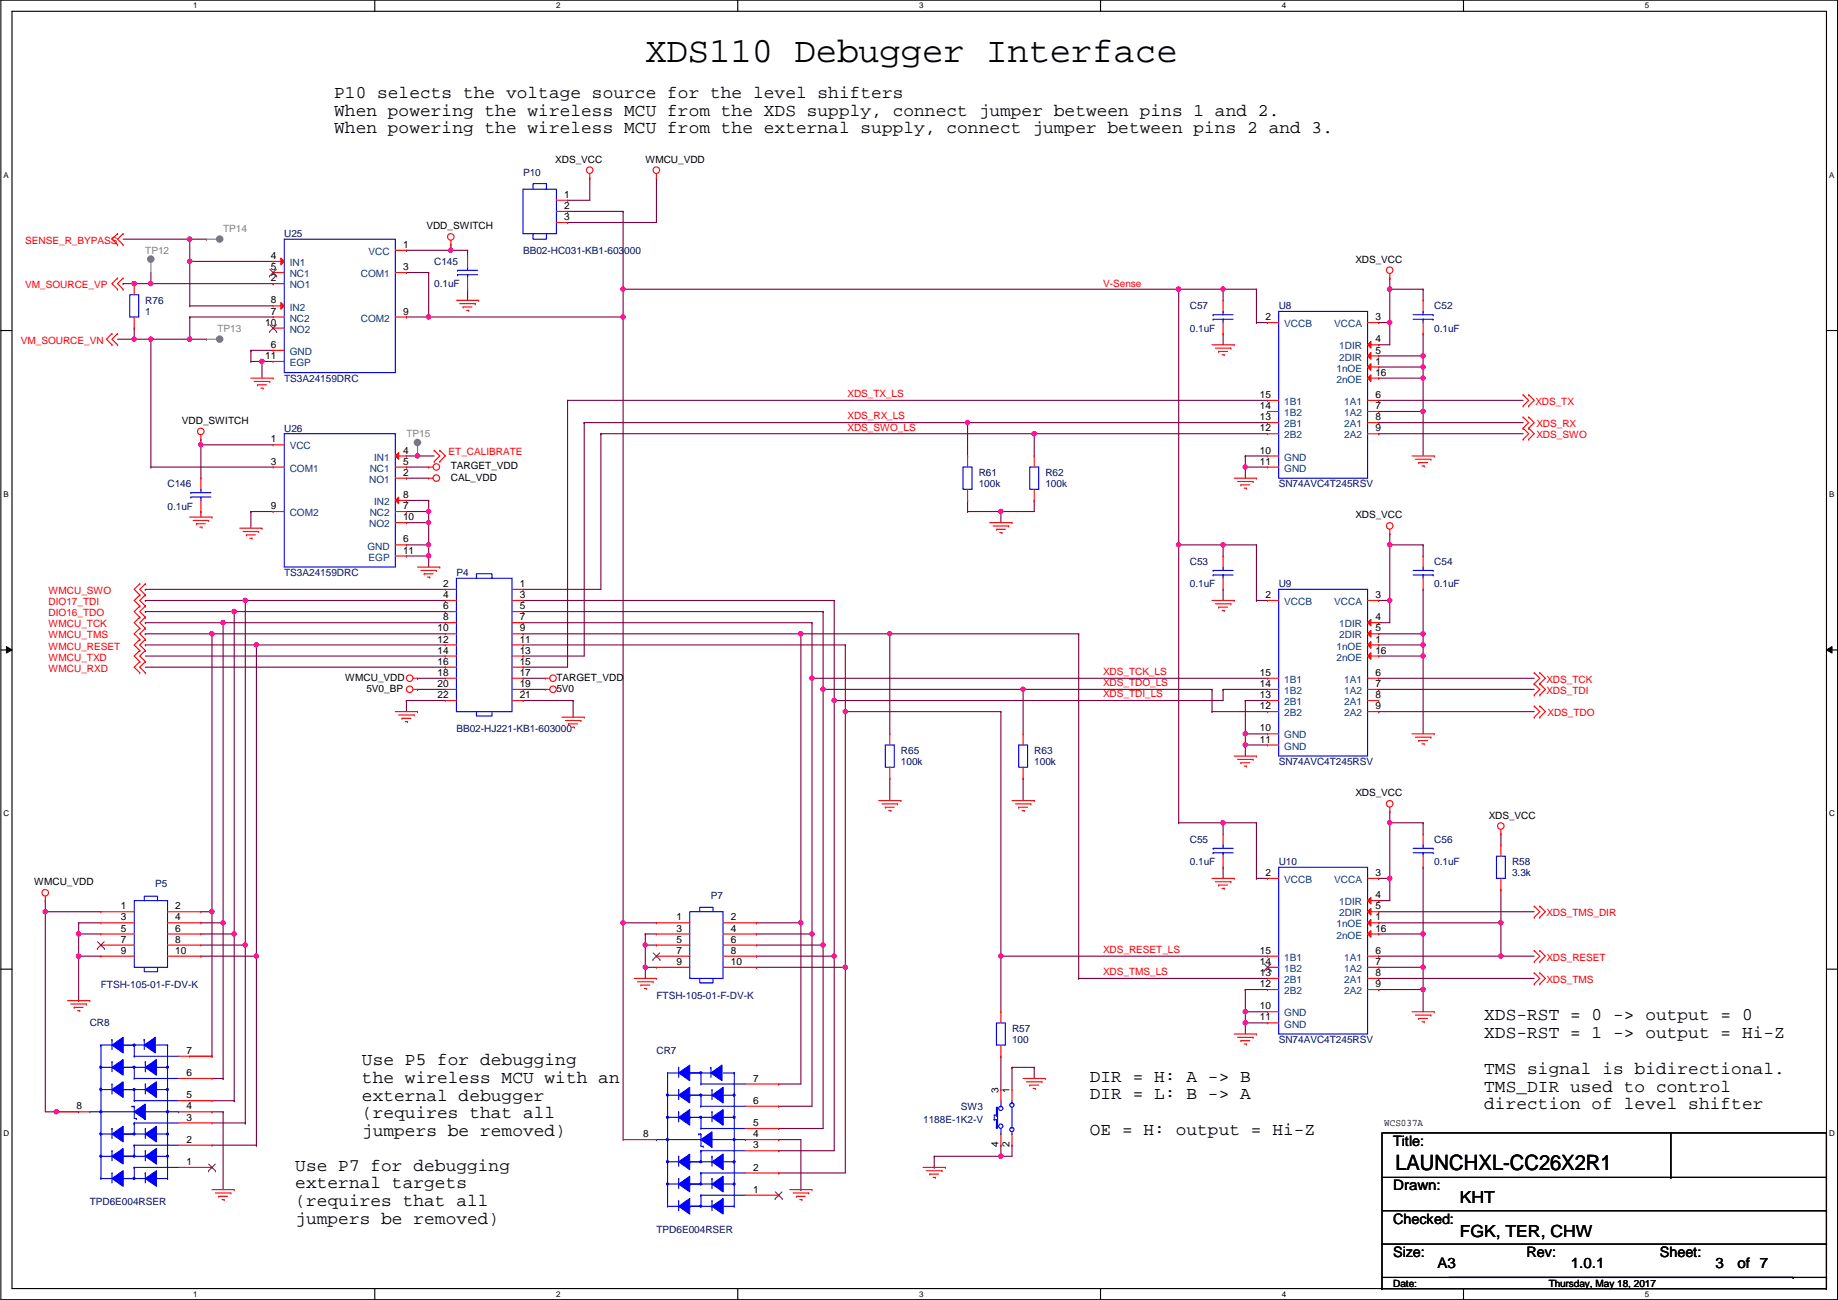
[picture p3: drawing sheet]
<svg xmlns="http://www.w3.org/2000/svg" width="420mm" height="297mm" viewBox="0 0 420 297" stroke-linecap="round" stroke-linejoin="round" font-family="sans-serif">
<defs><g id="words">
<text font-size="8.1" x="147.5" y="14.2">XDS110 Debugger Interface</text>
<text font-size="4.8" x="319" y="267.3">LAUNCHXL-CC26X2R1</text>
<g font-size="4.1">
<text x="76.4" y="22.4">P10 selects the voltage source for the level shifters</text>
<text x="76.4" y="26.4">When powering the wireless MCU from the XDS supply, connect jumper between pins 1 and 2.</text>
<text x="76.4" y="30.5">When powering the wireless MCU from the external supply, connect jumper between pins 2 and 3.</text>
<text x="339.3" y="233.2">XDS-RST = 0 -&gt; output = 0</text>
<text x="339.3" y="237.2">XDS-RST = 1 -&gt; output = Hi-Z</text>
<text x="82.8" y="243.3">Use P5 for debugging</text>
<text x="339.3" y="245.4">TMS signal is bidirectional.</text>
<text x="82.8" y="247.4">the wireless MCU with an</text>
<text x="82.8" y="251.5">external debugger</text>
<text x="249.1" y="247.1">DIR = H: A -&gt; B</text>
<text x="249.1" y="251.2">DIR = L: B -&gt; A</text>
<text x="339.3" y="249.4">TMS_DIR used to control</text>
<text x="82.8" y="255.5">(requires that all</text>
<text x="339.3" y="253.5">direction of level shifter</text>
<text x="82.8" y="259.6">jumpers be removed)</text>
<text x="249.1" y="259.3">OE = H: output = Hi-Z</text>
<text x="67.5" y="267.5">Use P7 for debugging</text>
<text x="67.5" y="271.5">external targets</text>
<text x="67.5" y="275.6">(requires that all</text>
<text x="67.5" y="279.7">jumpers be removed)</text>
</g>
<g font-size="3.8">
<text x="333.7" y="275">KHT</text>
<text x="333.7" y="282.6">FGK, TER, CHW</text>
</g>
<g font-size="3.3">
<text x="318.5" y="261.8">Title:</text>
<text x="318.5" y="272">Drawn:</text>
<text x="318.5" y="279.6">Checked:</text>
<text x="318.5" y="287.2">Size:</text>
<text x="348.9" y="287.2">Rev:</text>
<text x="379.4" y="287.2">Sheet:</text>
<text x="328.6" y="289.8">A3</text>
<text x="359.1" y="289.8">1.0.1</text>
<text x="392.1" y="289.8">3</text>
<text x="397.2" y="289.8">of 7</text>
</g>
<g font-size="2.3" fill="#000080">
<text x="119.6" y="40.2">P10</text>
<text x="65" y="54.2">U25</text>
<text x="119.6" y="58">BB02-HC031-KB1-603000</text>
<text x="99.3" y="60.5">C145</text>
<text x="99.3" y="65.6">0.1uF</text>
<text x="33.2" y="69.4">R76</text>
<text x="33.2" y="72">1</text>
<text x="272" y="70.7">C57</text>
<text x="292.3" y="70.7">U8</text>
<text x="327.9" y="70.7">C52</text>
<text x="272" y="75.8">0.1uF</text>
<text x="327.9" y="75.8">0.1uF</text>
<text x="65" y="87.2">TS3A24159DRC</text>
<text x="65" y="98.6">U26</text>
<text x="38.3" y="111.3">C146</text>
<text x="223.7" y="108.8">R61</text>
<text x="223.7" y="111.3">100k</text>
<text x="239" y="108.8">R62</text>
<text x="239" y="111.3">100k</text>
<text x="292.3" y="111.3">SN74AVC4T245RSV</text>
<text x="38.3" y="116.4">0.1uF</text>
<text x="65" y="131.7">TS3A24159DRC</text>
<text x="104.3" y="131.7">P4</text>
<text x="272" y="129.1">C53</text>
<text x="327.9" y="129.1">C54</text>
<text x="272" y="134.2">0.1uF</text>
<text x="292.3" y="134.2">U9</text>
<text x="327.9" y="134.2">0.1uF</text>
<text x="104.3" y="167.2">BB02-HJ221-KB1-603000</text>
<text x="205.9" y="172.3">R65</text>
<text x="236.4" y="172.3">R63</text>
<text x="205.9" y="174.8">100k</text>
<text x="236.4" y="174.8">100k</text>
<text x="292.3" y="174.8">SN74AVC4T245RSV</text>
<text x="272" y="192.6">C55</text>
<text x="272" y="197.7">0.1uF</text>
<text x="292.3" y="197.7">U10</text>
<text x="327.9" y="192.6">C56</text>
<text x="327.9" y="197.7">0.1uF</text>
<text x="345.6" y="197.7">R58</text>
<text x="35.5" y="202.8">P5</text>
<text x="345.6" y="200.2">3.3k</text>
<text x="162.5" y="205.3">P7</text>
<text x="23.1" y="225.6">FTSH-105-01-F-DV-K</text>
<text x="150.1" y="228.2">FTSH-105-01-F-DV-K</text>
<text x="20.5" y="234.5">CR8</text>
<text x="231.3" y="235.8">R57</text>
<text x="231.3" y="238.3">100</text>
<text x="292.3" y="238.3">SN74AVC4T245RSV</text>
<text x="150.1" y="240.9">CR7</text>
<text x="211" y="256.6">1188E-1K2-V</text>
<text x="219.7" y="253.6">SW3</text>
<text x="20.5" y="275.4">TPD6E004RSER</text>
<text x="150.1" y="281.8">TPD6E004RSER</text>
</g>
<g font-size="2.3">
<text x="126.9" y="37.2">XDS_VCC</text>
<text x="147.5" y="37.2">WMCU_VDD</text>
<text x="129" y="45.2">1</text>
<text x="129" y="47.8">2</text>
<text x="97.5" y="52.4">VDD_SWITCH</text>
<text x="129" y="50.3">3</text>
<text x="61.9" y="59.2">4</text>
<text x="92.1" y="56.6">1</text>
<text x="61.9" y="61.7">5</text>
<text x="61.9" y="64.3">2</text>
<text x="92.1" y="61.7">3</text>
<text x="309.8" y="60">XDS_VCC</text>
<text x="61.9" y="69.3">8</text>
<text x="61.9" y="71.9">7</text>
<text x="92.1" y="71.9">9</text>
<text x="60.7" y="74.4">10</text>
<text x="289.3" y="73.2">2</text>
<text x="314.4" y="73.2">3</text>
<text x="60.7" y="82">11</text>
<text x="61.9" y="79.5">6</text>
<text x="314.4" y="83.3">1</text>
<text x="314.4" y="78.2">4</text>
<text x="314.4" y="80.8">5</text>
<text x="314.4" y="85.9">16</text>
<text x="288" y="90.9">15</text>
<text x="288" y="93.5">14</text>
<text x="314.4" y="90.9">6</text>
<text x="314.4" y="93.5">7</text>
<text x="41.6" y="96.9">VDD_SWITCH</text>
<text x="61.9" y="101.1">1</text>
<text x="288" y="96">13</text>
<text x="288" y="98.6">12</text>
<text x="314.4" y="96">8</text>
<text x="314.4" y="98.6">9</text>
<text x="61.9" y="106.2">3</text>
<text x="92.1" y="106.2">5</text>
<text x="92.1" y="103.6">4</text>
<text x="103.1" y="107.3">TARGET_VDD</text>
<text x="288" y="103.6">10</text>
<text x="288" y="106.2">11</text>
<text x="92.1" y="113.8">8</text>
<text x="92.1" y="108.7">2</text>
<text x="103.1" y="109.8">CAL_VDD</text>
<text x="61.9" y="116.3">9</text>
<text x="92.1" y="118.9">10</text>
<text x="92.1" y="116.3">7</text>
<text x="309.8" y="118.4">XDS_VCC</text>
<text x="92.1" y="124">6</text>
<text x="92.1" y="126.5">11</text>
<text x="101.3" y="134.1">2</text>
<text x="101.3" y="136.7">4</text>
<text x="118.8" y="134.1">1</text>
<text x="118.8" y="136.7">3</text>
<text x="289.3" y="136.7">2</text>
<text x="314.4" y="136.7">3</text>
<text x="101.3" y="139.2">6</text>
<text x="101.3" y="141.7">8</text>
<text x="118.8" y="139.2">5</text>
<text x="118.8" y="141.7">7</text>
<text x="314.4" y="141.7">4</text>
<text x="100" y="144.3">10</text>
<text x="100" y="146.8">12</text>
<text x="100" y="149.4">14</text>
<text x="118.8" y="144.3">9</text>
<text x="118.8" y="146.8">11</text>
<text x="118.8" y="149.4">13</text>
<text x="314.4" y="146.8">1</text>
<text x="314.4" y="149.4">16</text>
<text x="314.4" y="144.3">5</text>
<text x="78.9" y="155.5">WMCU_VDD</text>
<text x="100" y="151.9">16</text>
<text x="100" y="154.4">18</text>
<text x="118.8" y="151.9">15</text>
<text x="118.8" y="154.4">17</text>
<text x="127.2" y="155.5">TARGET_VDD</text>
<text x="288" y="154.4">15</text>
<text x="314.4" y="154.4">6</text>
<text x="83.8" y="158.1">5V0_BP</text>
<text x="100" y="157">20</text>
<text x="100" y="159.5">22</text>
<text x="118.8" y="157">19</text>
<text x="118.8" y="159.5">21</text>
<text x="127.2" y="158.1">5V0</text>
<text x="288" y="157">14</text>
<text x="288" y="159.5">13</text>
<text x="314.4" y="157">7</text>
<text x="314.4" y="159.5">8</text>
<text x="288" y="167.1">10</text>
<text x="288" y="162.1">12</text>
<text x="314.4" y="162.1">9</text>
<text x="288" y="169.7">11</text>
<text x="309.8" y="181.9">XDS_VCC</text>
<text x="340.3" y="187">XDS_VCC</text>
<text x="7.8" y="202.3">WMCU_VDD</text>
<text x="289.3" y="200.2">2</text>
<text x="314.4" y="200.2">3</text>
<text x="27.6" y="207.8">1</text>
<text x="40.1" y="207.8">2</text>
<text x="314.4" y="205.2">4</text>
<text x="314.4" y="207.8">5</text>
<text x="27.6" y="210.3">3</text>
<text x="27.6" y="212.9">5</text>
<text x="27.6" y="215.4">7</text>
<text x="40.1" y="210.3">4</text>
<text x="40.1" y="212.9">6</text>
<text x="40.1" y="215.4">8</text>
<text x="154.6" y="210.3">1</text>
<text x="154.6" y="212.9">3</text>
<text x="154.6" y="215.4">5</text>
<text x="167.1" y="210.3">2</text>
<text x="167.1" y="212.9">4</text>
<text x="167.1" y="215.4">6</text>
<text x="314.4" y="210.3">1</text>
<text x="314.4" y="212.9">16</text>
<text x="27.6" y="217.9">9</text>
<text x="40.1" y="217.9">10</text>
<text x="154.6" y="217.9">7</text>
<text x="154.6" y="220.5">9</text>
<text x="167.1" y="217.9">8</text>
<text x="167.1" y="220.5">10</text>
<text x="288" y="217.9">15</text>
<text x="288" y="220.5">14</text>
<text x="314.4" y="217.9">6</text>
<text x="314.4" y="220.5">7</text>
<text x="288" y="223">13</text>
<text x="288" y="225.6">12</text>
<text x="314.4" y="223">8</text>
<text x="314.4" y="225.6">9</text>
<text x="288" y="230.6">10</text>
<text x="288" y="233.2">11</text>
<text x="42.6" y="245.9">6</text>
<text x="42.6" y="240.8">7</text>
<text x="42.6" y="251">5</text>
<text x="172.2" y="247.1">7</text>
<text x="228.2" y="249.7" transform="rotate(-90 228.2 249.7)">3</text>
<text x="230.8" y="249.7" transform="rotate(-90 230.8 249.7)">1</text>
<text x="17.5" y="253.5">8</text>
<text x="42.6" y="256">3</text>
<text x="42.6" y="253.5">4</text>
<text x="172.2" y="257.3">5</text>
<text x="172.2" y="252.2">6</text>
<text x="316.4" y="257.2">WCS037A</text>
<text x="42.6" y="261.1">2</text>
<text x="147" y="259.8">8</text>
<text x="172.2" y="262.4">3</text>
<text x="172.2" y="259.8">4</text>
<text x="228.2" y="262.2" transform="rotate(-90 228.2 262.2)">4</text>
<text x="230.8" y="262.2" transform="rotate(-90 230.8 262.2)">2</text>
<text x="42.6" y="266.2">1</text>
<text x="172.2" y="267.5">2</text>
<text x="172.2" y="272.5">1</text>
<text x="318.5" y="294">Date:</text>
<text x="354" y="294">Thursday, May 18, 2017</text>
</g>
<g font-size="2.3" fill="#808080">
<text x="51" y="52.9">TP14</text>
<text x="33.2" y="58">TP12</text>
<text x="49.7" y="75.8">TP13</text>
<text x="92.9" y="99.9">TP15</text>
</g>
<g font-size="2.3" fill="#f00">
<text x="5.8" y="55.7">SENSE_R_BYPASS</text>
<text x="5.8" y="65.9">VM_SOURCE_VP</text>
<text x="252.2" y="65.6">V-Sense</text>
<text x="4.8" y="78.6">VM_SOURCE_VN</text>
<text x="193.7" y="90.8">XDS_TX_LS</text>
<text x="193.7" y="95.8">XDS_RX_LS</text>
<text x="351" y="92.5">XDS_TX</text>
<text x="193.7" y="98.4">XDS_SWO_LS</text>
<text x="351.2" y="97.6">XDS_RX</text>
<text x="351.2" y="100.2">XDS_SWO</text>
<text x="102.6" y="104">ET_CALIBRATE</text>
<text x="11.1" y="135.7">WMCU_SWO</text>
<text x="11.1" y="140.8">DIO16_TDO</text>
<text x="11.1" y="138.3">DIO17_TDI</text>
<text x="11.1" y="143.3">WMCU_TCK</text>
<text x="11.1" y="145.9">WMCU_TMS</text>
<text x="11.1" y="148.4">WMCU_RESET</text>
<text x="11.1" y="153.5">WMCU_RXD</text>
<text x="11.1" y="151">WMCU_TXD</text>
<text x="252.2" y="154.3">XDS_TCK_LS</text>
<text x="252.2" y="159.3">XDS_TDI_LS</text>
<text x="252.2" y="156.8">XDS_TDO_LS</text>
<text x="353.5" y="158.6">XDS_TDI</text>
<text x="353.5" y="156">XDS_TCK</text>
<text x="353.8" y="163.7">XDS_TDO</text>
<text x="353.5" y="209.4">XDS_TMS_DIR</text>
<text x="252.2" y="217.8">XDS_RESET_LS</text>
<text x="353.5" y="219.5">XDS_RESET</text>
<text x="252.2" y="222.8">XDS_TMS_LS</text>
<text x="353.5" y="224.6">XDS_TMS</text>
</g>
<g font-size="2.3" fill="#004080">
<text x="84.3" y="58.3">VCC</text>
<text x="66.2" y="63.3">NC1</text>
<text x="66.2" y="65.9">NO1</text>
<text x="66.2" y="60.8">IN1</text>
<text x="82.5" y="63.3">COM1</text>
<text x="66.2" y="71">IN2</text>
<text x="66.2" y="76">NO2</text>
<text x="66.2" y="73.5">NC2</text>
<text x="82.5" y="73.5">COM2</text>
<text x="293.6" y="74.8">VCCB</text>
<text x="305" y="74.8">VCCA</text>
<text x="66.2" y="81.1">GND</text>
<text x="66.2" y="83.7">EGP</text>
<text x="306.1" y="79.8">1DIR</text>
<text x="306.1" y="82.4">2DIR</text>
<text x="305.6" y="84.9">1nOE</text>
<text x="305.6" y="87.5">2nOE</text>
<text x="293.6" y="92.5">1B1</text>
<text x="293.6" y="95.1">1B2</text>
<text x="307.3" y="92.5">1A1</text>
<text x="307.3" y="95.1">1A2</text>
<text x="293.6" y="97.6">2B1</text>
<text x="293.6" y="100.2">2B2</text>
<text x="307.3" y="97.6">2A1</text>
<text x="307.3" y="100.2">2A2</text>
<text x="66.2" y="107.8">COM1</text>
<text x="66.2" y="102.7">VCC</text>
<text x="84.5" y="107.8">NC1</text>
<text x="85.5" y="105.2">IN1</text>
<text x="293.6" y="105.2">GND</text>
<text x="293.6" y="107.8">GND</text>
<text x="84.4" y="110.3">NO1</text>
<text x="66.2" y="117.9">COM2</text>
<text x="84.5" y="117.9">NC2</text>
<text x="85.5" y="115.4">IN2</text>
<text x="84" y="125.6">GND</text>
<text x="84.4" y="120.5">NO2</text>
<text x="84.3" y="128.1">EGP</text>
<text x="293.6" y="138.3">VCCB</text>
<text x="305" y="138.3">VCCA</text>
<text x="306.1" y="143.3">1DIR</text>
<text x="305.6" y="148.4">1nOE</text>
<text x="306.1" y="145.9">2DIR</text>
<text x="305.6" y="151">2nOE</text>
<text x="293.6" y="156">1B1</text>
<text x="293.6" y="158.6">1B2</text>
<text x="293.6" y="161.1">2B1</text>
<text x="307.3" y="156">1A1</text>
<text x="307.3" y="158.6">1A2</text>
<text x="307.3" y="161.1">2A1</text>
<text x="293.6" y="163.7">2B2</text>
<text x="307.3" y="163.7">2A2</text>
<text x="293.6" y="168.7">GND</text>
<text x="293.6" y="171.3">GND</text>
<text x="293.6" y="201.8">VCCB</text>
<text x="305" y="201.8">VCCA</text>
<text x="306.1" y="206.8">1DIR</text>
<text x="306.1" y="209.4">2DIR</text>
<text x="305.6" y="211.9">1nOE</text>
<text x="305.6" y="214.5">2nOE</text>
<text x="293.6" y="219.5">1B1</text>
<text x="307.3" y="219.5">1A1</text>
<text x="293.6" y="222.1">1B2</text>
<text x="293.6" y="224.6">2B1</text>
<text x="293.6" y="227.2">2B2</text>
<text x="307.3" y="222.1">1A2</text>
<text x="307.3" y="224.6">2A1</text>
<text x="307.3" y="227.2">2A2</text>
<text x="293.6" y="232.2">GND</text>
<text x="293.6" y="234.8">GND</text>
</g>
<g font-size="1.8">
<text x="44.2" y="1.9">1</text>
<text x="127.1" y="1.9">2</text>
<text x="210.1" y="1.9">3</text>
<text x="293" y="1.9">4</text>
<text x="376" y="1.9">5</text>
<text x=".8" y="40.6">A</text>
<text x="418.2" y="40.6">A</text>
<text x=".8" y="113.6">B</text>
<text x="418.2" y="113.6">B</text>
<text x=".8" y="186.6">C</text>
<text x="418.2" y="186.6">C</text>
<text x=".8" y="259.5">D</text>
<text x="418.2" y="259.5">D</text>
<text x="44.2" y="296.3">1</text>
<text x="127.1" y="296.3">2</text>
<text x="210.1" y="296.3">3</text>
<text x="293" y="296.3">4</text>
<text x="376" y="296.3">5</text>
</g>
</g></defs>
<path d="M.2 0h419.9v297h-419.9zM2.7 2.6h414.8v291.8h-414.8z" fill="none" stroke="#000" stroke-width=".25"/>
<g fill="#fff">
<path d="M44.2 .3h1v2h-1z"/>
<path d="M44.2 294.7h1v2h-1z"/>
</g>
<path d="M85.7 0v2.6M85.7 294.4v2.6" fill="none" stroke="#000" stroke-width=".25"/>
<g fill="#fff">
<path d="M127.1 .3h1v2h-1z"/>
<path d="M127.1 294.7h1v2h-1z"/>
</g>
<path d="M168.6 0v2.6M168.6 294.4v2.6" fill="none" stroke="#000" stroke-width=".25"/>
<g fill="#fff">
<path d="M210.1 .3h1v2h-1z"/>
<path d="M210.1 294.7h1v2h-1z"/>
</g>
<path d="M251.6 0v2.6M251.6 294.4v2.6" fill="none" stroke="#000" stroke-width=".25"/>
<g fill="#fff">
<path d="M293 .3h1v2h-1z"/>
<path d="M293 294.7h1v2h-1z"/>
</g>
<path d="M334.5 0v2.6M334.5 294.4v2.6" fill="none" stroke="#000" stroke-width=".25"/>
<g fill="#fff">
<path d="M376 .3h1v2h-1z"/>
<path d="M376 294.7h1v2h-1z"/>
<path d="M.8 39h1.2v2h-1.2z"/>
<path d="M418.2 39h1.1v2h-1.1z"/>
<path d="M.8 112h1.2v2h-1.2z"/>
<path d="M418.2 112h1.1v2h-1.1z"/>
</g>
<path d="M.2 75.5h2.5M417.5 75.5h2.6" fill="none" stroke="#000" stroke-width=".25"/>
<g fill="#fff">
<path d="M.8 185h1.3v1.9h-1.3z"/>
<path d="M418.2 185h1.2v1.9h-1.2z"/>
</g>
<path d="M.2 148.5h2.5M417.5 148.5h2.6" fill="none" stroke="#000" stroke-width=".25"/>
<path d="M1.5 147.7l1.2 .8-1.2 .7zM417.5 148.5l1.3-.8v1.5z" fill="#000"/>
<path d="M1.5 147.7l1.2 .8-1.2 .7zM417.5 148.5l1.3-.8v1.5z" fill="none" stroke="#000" stroke-width=".23"/>
<g fill="#fff">
<path d="M.8 257.9h1.3v2h-1.3z"/>
<path d="M418.2 257.9h1.2v2h-1.2z"/>
</g>
<path d="M.2 221.4h2.5M417.5 221.4h2.6" fill="none" stroke="#000" stroke-width=".25"/>
<path d="M147.5 213.4h.1M147.5 215.9h.1M147.5 213.4v2.5M147.5 213.4h2.6M147.5 215.9h2.6" fill="none" stroke="#800040" stroke-width=".25"/>
<circle cx="147.5" cy="215.9" r=".49" fill="#f0f"/>
<circle cx="147.5" cy="215.9" r=".49" fill="none" stroke="#f0f" stroke-width=".25"/>
<path d="M147.5 215.9h.1M147.5 215.9v7.7M147.5 221h.1M147.5 221h2.6" fill="none" stroke="#800040" stroke-width=".25"/>
<circle cx="147.5" cy="221" r=".49" fill="#f0f"/>
<circle cx="147.5" cy="221" r=".49" fill="none" stroke="#f0f" stroke-width=".25"/>
<g fill="none" stroke="#800040" stroke-width=".25">
<path d="M193.2 162.6h.1M193.2 162.6h35.6M142.4 210.9h.1M142.4 210.9v49.5M172.9 210.9h.1M172.9 213.4h.1M172.9 218.5h.1M172.9 210.9h10.2M172.9 213.4h12.7M172.9 215.9h15.3M172.9 218.5h17.8M188.2 215.9h.1"/>
<path d="M172.9 221h.1M172.9 221h20.3"/>
</g>
<circle cx="193.2" cy="162.6" r=".49" fill="#f0f"/>
<circle cx="193.2" cy="162.6" r=".49" fill="none" stroke="#f0f" stroke-width=".25"/>
<path d="M188.2 157.5h.1M188.2 157.5v58.4M188.2 157.5h45.7M190.7 160.1h.1M190.7 160.1v58.4M190.7 160.1h88.9" fill="none" stroke="#800040" stroke-width=".25"/>
<circle cx="233.9" cy="157.5" r=".49" fill="#f0f"/>
<circle cx="233.9" cy="157.5" r=".49" fill="none" stroke="#f0f" stroke-width=".25"/>
<path d="M183.1 144.8h.1M183.1 144.8v66.1M193.2 162.6h.1M193.2 162.6v58.4" fill="none" stroke="#800040" stroke-width=".25"/>
<circle cx="183.1" cy="210.8" r=".49" fill="#f0f"/>
<circle cx="183.1" cy="210.8" r=".49" fill="none" stroke="#f0f" stroke-width=".25"/>
<circle cx="183.1" cy="144.8" r=".49" fill="#f0f"/>
<circle cx="183.1" cy="144.8" r=".49" fill="none" stroke="#f0f" stroke-width=".25"/>
<path d="M183.1 144.8h.1M183.1 144.8h20.3M185.6 155h.1M185.6 155v58.4M185.6 155h104.2M284.7 231.2h.1M284.7 233.7h.1M284.7 231.2v2.5M284.7 233.7h5.1" fill="none" stroke="#800040" stroke-width=".25"/>
<circle cx="284.7" cy="233.7" r=".49" fill="#f0f"/>
<circle cx="284.7" cy="233.7" r=".49" fill="none" stroke="#f0f" stroke-width=".25"/>
<path d="M284.7 231.2h.1M284.7 231.2h5.1" fill="none" stroke="#800040" stroke-width=".25"/>
<circle cx="284.7" cy="231.2" r=".49" fill="#f0f"/>
<circle cx="284.7" cy="231.2" r=".49" fill="none" stroke="#f0f" stroke-width=".25"/>
<path d="M284.7 167.7h.1M284.7 167.7v2.5" fill="none" stroke="#800040" stroke-width=".25"/>
<circle cx="284.7" cy="170.2" r=".49" fill="#f0f"/>
<circle cx="284.7" cy="170.2" r=".49" fill="none" stroke="#f0f" stroke-width=".25"/>
<circle cx="284.7" cy="167.7" r=".49" fill="#f0f"/>
<circle cx="284.7" cy="167.7" r=".49" fill="none" stroke="#f0f" stroke-width=".25"/>
<path d="M284.7 104.2h.1M284.7 104.2v2.5M284.7 170.2h.1M284.7 167.7h.1M284.7 170.2h5.1M284.7 167.7h5.1" fill="none" stroke="#800040" stroke-width=".25"/>
<circle cx="284.7" cy="106.7" r=".49" fill="#f0f"/>
<circle cx="284.7" cy="106.7" r=".49" fill="none" stroke="#f0f" stroke-width=".25"/>
<g fill="none" stroke="#800040" stroke-width=".25">
<path d="M315.2 91.5h.1M315.2 96.6h.1M315.2 99.1h.1M315.2 91.5h33M315.2 96.6h33M315.2 99.1h33M284.7 106.7h.1M284.7 104.2h.1M284.7 106.7h5.1M284.7 104.2h5.1M315.2 155h.1M315.2 157.5h.1"/>
<path d="M315.2 155h35.5M315.2 157.5h35.5M315.2 162.6h.1M315.2 162.6h35.5M315.2 218.5h.1M315.2 218.5h27.9M315.2 223.6h.1M315.2 223.6h35.5"/>
</g>
<circle cx="343.1" cy="218.5" r=".49" fill="#f0f"/>
<circle cx="343.1" cy="218.5" r=".49" fill="none" stroke="#f0f" stroke-width=".25"/>
<g fill="none" stroke="#800040" stroke-width=".25">
<path d="M279.6 76.2h.1M279.6 66.1h.1M279.6 66.1v2.5M279.6 76.2v2.6M279.6 66.1h7.6M287.2 66.1h.1M287.2 73.7h.1M287.2 66.1v7.6M287.2 73.7h2.6M315.2 73.7h.1M317.7 66.1h.1M317.7 66.1v7.6h-2.5"/>
<path d="M284.7 106.7h.1M284.7 106.7v2.6M284.7 170.2h.1M284.7 170.2v2.6M284.7 233.7h.1M284.7 233.7v2.6"/>
</g>
<circle cx="317.7" cy="73.7" r=".49" fill="#f0f"/>
<circle cx="317.7" cy="73.7" r=".49" fill="none" stroke="#f0f" stroke-width=".25"/>
<path d="M317.7 66.1h.1M317.7 66.1h7.6M325.3 66.1h.1M325.3 66.1v2.5" fill="none" stroke="#800040" stroke-width=".25"/>
<circle cx="317.7" cy="66.1" r=".49" fill="#f0f"/>
<circle cx="317.7" cy="66.1" r=".49" fill="none" stroke="#f0f" stroke-width=".25"/>
<path d="M325.3 76.2h.1M325.3 76.2v5.1" fill="none" stroke="#800040" stroke-width=".25"/>
<circle cx="325.3" cy="81.3" r=".49" fill="#f0f"/>
<circle cx="325.3" cy="81.3" r=".49" fill="none" stroke="#f0f" stroke-width=".25"/>
<path d="M317.7 63.5h.1M317.7 63.5v2.6M279.6 134.7h.1M279.6 124.5h.1M279.6 124.5v2.5M279.6 134.7v2.5M279.6 124.5h7.6" fill="none" stroke="#800040" stroke-width=".25"/>
<circle cx="279.6" cy="124.5" r=".49" fill="#f0f"/>
<circle cx="279.6" cy="124.5" r=".49" fill="none" stroke="#f0f" stroke-width=".25"/>
<path d="M287.2 124.5h.1M287.2 137.2h.1M287.2 124.5v12.7M287.2 137.2h2.6M317.7 124.5h.1M317.7 124.5v12.7" fill="none" stroke="#800040" stroke-width=".25"/>
<circle cx="317.7" cy="124.5" r=".49" fill="#f0f"/>
<circle cx="317.7" cy="124.5" r=".49" fill="none" stroke="#f0f" stroke-width=".25"/>
<path d="M315.2 137.2h.1M315.2 137.2h2.5" fill="none" stroke="#800040" stroke-width=".25"/>
<circle cx="317.7" cy="137.2" r=".49" fill="#f0f"/>
<circle cx="317.7" cy="137.2" r=".49" fill="none" stroke="#f0f" stroke-width=".25"/>
<g fill="none" stroke="#800040" stroke-width=".25">
<path d="M317.7 124.5h.1M317.7 122h.1M317.7 124.5h7.6M317.7 122v2.5M325.3 124.5h.1M325.3 134.7h.1M325.3 124.5v2.5M325.3 134.7v10.1M279.6 198.2h.1M279.6 188h.1M279.6 188v2.5M279.6 198.2v2.5"/>
<path d="M279.6 188h7.6M287.2 188h.1M287.2 188v12.7M317.7 188h.1M317.7 188v12.7h-2.5M287.2 200.7h.1M287.2 200.7h2.6M315.2 200.7h.1"/>
</g>
<circle cx="317.7" cy="200.7" r=".49" fill="#f0f"/>
<circle cx="317.7" cy="200.7" r=".49" fill="none" stroke="#f0f" stroke-width=".25"/>
<path d="M317.7 188h.1M317.7 185.5h.1M317.7 188h7.6M317.7 185.5v2.5M325.3 188h.1M325.3 198.2h.1M325.3 188v2.5M325.3 198.2v15.2" fill="none" stroke="#800040" stroke-width=".25"/>
<circle cx="317.7" cy="188" r=".49" fill="#f0f"/>
<circle cx="317.7" cy="188" r=".49" fill="none" stroke="#f0f" stroke-width=".25"/>
<path d="M269.4 66.1h.1M269.4 66.1h10.2M269.4 124.5h.1M269.4 124.5h10.2" fill="none" stroke="#800040" stroke-width=".25"/>
<circle cx="279.6" cy="66.1" r=".49" fill="#f0f"/>
<circle cx="279.6" cy="66.1" r=".49" fill="none" stroke="#f0f" stroke-width=".25"/>
<path d="M269.4 124.5h.1M269.4 124.5v63.5" fill="none" stroke="#800040" stroke-width=".25"/>
<circle cx="269.4" cy="124.5" r=".49" fill="#f0f"/>
<circle cx="269.4" cy="124.5" r=".49" fill="none" stroke="#f0f" stroke-width=".25"/>
<path d="M269.4 188h.1M269.4 188h10.2" fill="none" stroke="#800040" stroke-width=".25"/>
<circle cx="279.6" cy="188" r=".49" fill="#f0f"/>
<circle cx="279.6" cy="188" r=".49" fill="none" stroke="#f0f" stroke-width=".25"/>
<path d="M315.2 78.8h.1M317.7 73.7h.1M317.7 73.7v5.1h-2.5M315.2 81.3h.1M315.2 94h.1M315.2 81.3h10.1M315.2 94h10.1M325.3 81.3h.1M325.3 81.3v2.6" fill="none" stroke="#800040" stroke-width=".25"/>
<circle cx="325.3" cy="94" r=".49" fill="#f0f"/>
<circle cx="325.3" cy="94" r=".49" fill="none" stroke="#f0f" stroke-width=".25"/>
<path d="M137.4 99.1h.1M137.4 99.1h99M325.3 94h.1M325.3 94v10.2" fill="none" stroke="#800040" stroke-width=".25"/>
<circle cx="236.4" cy="99.1" r=".49" fill="#f0f"/>
<circle cx="236.4" cy="99.1" r=".49" fill="none" stroke="#f0f" stroke-width=".25"/>
<g fill="none" stroke="#800040" stroke-width=".25">
<path d="M317.7 137.2h.1M317.7 137.2v5.1h-2.5M246.6 144.8h.1M246.6 144.8v78.8M315.2 142.3h.1M315.2 144.8h.1M315.2 144.8h10.1M228.8 162.6h.1M228.8 162.6v55.9M228.8 218.5h.1M228.8 218.5h61M246.6 223.6h.1"/>
<path d="M246.6 223.6h43.2"/>
</g>
<circle cx="325.3" cy="144.8" r=".49" fill="#f0f"/>
<circle cx="325.3" cy="144.8" r=".49" fill="none" stroke="#f0f" stroke-width=".25"/>
<g fill="none" stroke="#800040" stroke-width=".25">
<path d="M277.1 157.5h.1M277.1 157.5v5.1M279.6 157.5h.1M279.6 157.5v2.6M279.6 157.5h10.2M325.3 144.8h.1M325.3 144.8v2.6M277.1 162.6h.1M277.1 162.6h12.7M284.7 160.1h.1M284.7 160.1v7.6M284.7 160.1h5.1"/>
<path d="M315.2 221h.1M315.2 221h10.1M325.3 221h.1M325.3 221v5.1"/>
</g>
<circle cx="325.3" cy="226.1" r=".49" fill="#f0f"/>
<circle cx="325.3" cy="226.1" r=".49" fill="none" stroke="#f0f" stroke-width=".25"/>
<circle cx="325.3" cy="221" r=".49" fill="#f0f"/>
<circle cx="325.3" cy="221" r=".49" fill="none" stroke="#f0f" stroke-width=".25"/>
<g fill="none" stroke="#800040" stroke-width=".25">
<path d="M315.2 205.8h.1M315.2 208.3h.1M315.2 210.9h.1M315.2 208.3h35.5M315.2 210.9h27.9M317.7 200.7h.1M317.7 200.7v5.1h-2.5M284.7 226.1h.1M284.7 226.1h5.1M284.7 226.1v5.1M315.2 226.1h.1M315.2 226.1h10.1"/>
<path d="M325.3 226.1h.1M325.3 226.1v5.1"/>
</g>
<circle cx="343.1" cy="210.8" r=".49" fill="#f0f"/>
<circle cx="343.1" cy="210.8" r=".49" fill="none" stroke="#f0f" stroke-width=".25"/>
<path d="M315.2 147.4h.1M315.2 147.4h10.1M343.1 210.9h.1M343.1 218.5h.1M343.1 210.9v7.6M343.1 218.5h7.6" fill="none" stroke="#800040" stroke-width=".25"/>
<circle cx="325.3" cy="147.3" r=".49" fill="#f0f"/>
<circle cx="325.3" cy="147.3" r=".49" fill="none" stroke="#f0f" stroke-width=".25"/>
<path d="M142.4 66.1h.1M142.4 66.1v6.3M142.4 66.1h127M315.2 149.9h.1M315.2 149.9h10.1" fill="none" stroke="#800040" stroke-width=".25"/>
<circle cx="269.4" cy="66.1" r=".49" fill="#f0f"/>
<circle cx="269.4" cy="66.1" r=".49" fill="none" stroke="#f0f" stroke-width=".25"/>
<circle cx="142.4" cy="66.1" r=".49" fill="#f0f"/>
<circle cx="142.4" cy="66.1" r=".49" fill="none" stroke="#f0f" stroke-width=".25"/>
<g fill="none" stroke="#800040" stroke-width=".25">
<path d="M269.4 66.1h.1M269.4 66.1v58.4M343.1 190.5h.1M343.1 190.5v2.6M228.8 218.5h.1M228.8 218.5v12.7M343.1 203.2h.1M343.1 203.2v7.7M231.3 243.9h.1M231.3 243.9v5.1M231.3 243.9h5.1M236.4 243.9h.1"/>
<path d="M236.4 243.9v2.5M213.6 266.7h.1M213.6 264.2v2.5M228.8 264.2h.1M231.3 261.7h.1M231.3 261.7v2.5h-2.5"/>
</g>
<circle cx="228.8" cy="218.5" r=".49" fill="#f0f"/>
<circle cx="228.8" cy="218.5" r=".49" fill="none" stroke="#f0f" stroke-width=".25"/>
<path d="M228.8 261.7h.1M228.8 261.7v2.5" fill="none" stroke="#800040" stroke-width=".25"/>
<circle cx="228.8" cy="264.2" r=".49" fill="#f0f"/>
<circle cx="228.8" cy="264.2" r=".49" fill="none" stroke="#f0f" stroke-width=".25"/>
<path d="M315.2 83.9h.1M315.2 83.9h10.1M228.8 241.3h.1M228.8 241.3v7.7" fill="none" stroke="#800040" stroke-width=".25"/>
<circle cx="325.3" cy="83.8" r=".49" fill="#f0f"/>
<circle cx="325.3" cy="83.8" r=".49" fill="none" stroke="#f0f" stroke-width=".25"/>
<path d="M315.2 86.4h.1M325.3 83.9h.1M325.3 83.9v2.5h-10.1" fill="none" stroke="#800040" stroke-width=".25"/>
<circle cx="325.3" cy="86.4" r=".49" fill="#f0f"/>
<circle cx="325.3" cy="86.4" r=".49" fill="none" stroke="#f0f" stroke-width=".25"/>
<path d="M325.3 86.4h.1M325.3 86.4v7.6M325.3 147.4h.1M325.3 149.9h.1M325.3 147.4v20.3" fill="none" stroke="#800040" stroke-width=".25"/>
<circle cx="325.3" cy="149.9" r=".49" fill="#f0f"/>
<circle cx="325.3" cy="149.9" r=".49" fill="none" stroke="#f0f" stroke-width=".25"/>
<path d="M315.2 213.4h.1M315.2 213.4h10.1" fill="none" stroke="#800040" stroke-width=".25"/>
<circle cx="325.3" cy="213.4" r=".49" fill="#f0f"/>
<circle cx="325.3" cy="213.4" r=".49" fill="none" stroke="#f0f" stroke-width=".25"/>
<g fill="none" stroke="#800040" stroke-width=".25">
<path d="M33.2 134.7h.1M33.2 139.7h.1M33.2 137.2h.1M33.2 134.7h68.6M33.2 139.7h20.3M33.2 137.2h22.9M33.2 142.3h.1M33.2 144.8h.1M33.2 147.4h.1M33.2 142.3h68.6M33.2 144.8h68.6M33.2 147.4h25.4v71.1"/>
<path d="M48.5 144.8h.1M51 142.3h.1M92.9 160.1h.1M92.9 160.1h8.9M92.9 160.1v2.5M45.9 208.3h2.6M45.9 210.9h5.1M45.9 213.4h7.6M45.9 215.9h10.2M48.5 208.3h.1M51 210.9h.1M53.5 213.4h.1"/>
<path d="M56.1 215.9h.1M58.6 218.5h.1M325.3 213.4h.1M325.3 213.4v7.6"/>
</g>
<circle cx="58.6" cy="147.3" r=".49" fill="#f0f"/>
<circle cx="58.6" cy="147.3" r=".49" fill="none" stroke="#f0f" stroke-width=".25"/>
<circle cx="58.6" cy="218.5" r=".49" fill="#f0f"/>
<circle cx="58.6" cy="218.5" r=".49" fill="none" stroke="#f0f" stroke-width=".25"/>
<path d="M10.4 208.3h.1M10.4 205.8h.1M10.4 208.3h12.7M10.4 205.8v48.2h2.5M45.9 218.5h.1M45.9 218.5h12.7M12.9 254h.1" fill="none" stroke="#800040" stroke-width=".25"/>
<circle cx="10.3" cy="208.3" r=".49" fill="#f0f"/>
<circle cx="10.3" cy="208.3" r=".49" fill="none" stroke="#f0f" stroke-width=".25"/>
<path d="M18 210.9h.1M18 213.4h.1M18 210.9h5.1M18 210.9v2.5" fill="none" stroke="#800040" stroke-width=".25"/>
<circle cx="18" cy="213.4" r=".49" fill="#f0f"/>
<circle cx="18" cy="213.4" r=".49" fill="none" stroke="#f0f" stroke-width=".25"/>
<path d="M18 213.4h.1M18 218.5h.1M18 213.4h5.1M18 213.4v15.2M18 218.5h5.1M18 228.6h.1" fill="none" stroke="#800040" stroke-width=".25"/>
<circle cx="18" cy="218.5" r=".49" fill="#f0f"/>
<circle cx="18" cy="218.5" r=".49" fill="none" stroke="#f0f" stroke-width=".25"/>
<g fill="none" stroke="#800040" stroke-width=".25">
<path d="M129.7 91.5h.1M129.7 91.5h160.1M137.4 99.1h.1M137.4 99.1v35.6h-17.8M53.5 139.7h.1M53.5 139.7v111.8M119.6 134.7h.1M119.6 157.5h.1M119.6 157.5h5.1M119.6 160.1h.1M119.6 160.1h11.4M131 160.1h.1"/>
<path d="M131 160.1v3.8M48.5 208.3v33M51 210.9v35.5M56.1 215.9v40.7M58.6 218.5v43.2M43.4 241.3h.1M43.4 241.3h5.1M48.5 241.3h.1M51 246.4h.1M53.5 251.5h.1M56.1 256.6h.1M58.6 261.7h.1"/>
</g>
<circle cx="53.5" cy="213.4" r=".49" fill="#f0f"/>
<circle cx="53.5" cy="213.4" r=".49" fill="none" stroke="#f0f" stroke-width=".25"/>
<circle cx="53.5" cy="139.7" r=".49" fill="#f0f"/>
<circle cx="53.5" cy="139.7" r=".49" fill="none" stroke="#f0f" stroke-width=".25"/>
<path d="M56.1 137.2h.1M56.1 137.2v78.7" fill="none" stroke="#800040" stroke-width=".25"/>
<circle cx="56.1" cy="215.9" r=".49" fill="#f0f"/>
<circle cx="56.1" cy="215.9" r=".49" fill="none" stroke="#f0f" stroke-width=".25"/>
<circle cx="56.1" cy="137.2" r=".49" fill="#f0f"/>
<circle cx="56.1" cy="137.2" r=".49" fill="none" stroke="#f0f" stroke-width=".25"/>
<path d="M51 142.3h.1M51 142.3v68.6" fill="none" stroke="#800040" stroke-width=".25"/>
<circle cx="51" cy="210.8" r=".49" fill="#f0f"/>
<circle cx="51" cy="210.8" r=".49" fill="none" stroke="#f0f" stroke-width=".25"/>
<circle cx="51" cy="142.3" r=".49" fill="#f0f"/>
<circle cx="51" cy="142.3" r=".49" fill="none" stroke="#f0f" stroke-width=".25"/>
<path d="M48.5 144.8h.1M48.5 144.8v63.5" fill="none" stroke="#800040" stroke-width=".25"/>
<circle cx="48.4" cy="208.3" r=".49" fill="#f0f"/>
<circle cx="48.4" cy="208.3" r=".49" fill="none" stroke="#f0f" stroke-width=".25"/>
<circle cx="48.4" cy="144.8" r=".49" fill="#f0f"/>
<circle cx="48.4" cy="144.8" r=".49" fill="none" stroke="#f0f" stroke-width=".25"/>
<path d="M190.7 137.2h.1M190.7 137.2v22.9" fill="none" stroke="#800040" stroke-width=".25"/>
<circle cx="190.7" cy="160" r=".49" fill="#f0f"/>
<circle cx="190.7" cy="160" r=".49" fill="none" stroke="#f0f" stroke-width=".25"/>
<path d="M119.6 142.3h.1M119.6 142.3h66M185.6 142.3h.1M185.6 142.3v12.7" fill="none" stroke="#800040" stroke-width=".25"/>
<circle cx="185.6" cy="155" r=".49" fill="#f0f"/>
<circle cx="185.6" cy="155" r=".49" fill="none" stroke="#f0f" stroke-width=".25"/>
<path d="M133.6 96.6h.1M133.6 96.6h87.6M58.6 147.4h.1M58.6 147.4h43.2M119.6 144.8h.1M119.6 144.8h63.5" fill="none" stroke="#800040" stroke-width=".25"/>
<circle cx="221.2" cy="96.5" r=".49" fill="#f0f"/>
<circle cx="221.2" cy="96.5" r=".49" fill="none" stroke="#f0f" stroke-width=".25"/>
<g fill="none" stroke="#800040" stroke-width=".25">
<path d="M129.7 48.3h.1M129.7 45.8h.1M129.7 50.8h.1M129.7 48.3h12.7M134.8 40.7h.1M134.8 40.7v5.1h-5.1M142.4 48.3h.1M142.4 48.3v17.8M150.1 40.7h.1M150.1 40.7v10.1h-20.4M133.6 96.6h.1M133.6 96.6v53.3h-14"/>
<path d="M221.2 96.6h.1M221.2 96.6v7.6M221.2 96.6h68.6M236.4 99.1h.1M236.4 99.1v5.1M236.4 99.1h53.4M228.8 116.9h.1M228.8 116.9v2.5M236.4 114.3h.1M236.4 114.3v2.6h-7.6M33.2 149.9h68.6M95.5 157.5h.1"/>
<path d="M95.5 157.5h6.3M101.8 149.9h.1M119.6 152.4h.1M119.6 149.9h.1M119.6 147.4h.1M119.6 152.4h10.1M119.6 147.4h73.6M193.2 147.4h.1M193.2 147.4v15.2"/>
</g>
<circle cx="228.8" cy="116.9" r=".49" fill="#f0f"/>
<circle cx="228.8" cy="116.9" r=".49" fill="none" stroke="#f0f" stroke-width=".25"/>
<path d="M221.2 114.3h.1M221.2 116.9h.1M221.2 114.3v2.6M221.2 116.9h7.6M203.4 144.8h.1M203.4 144.8v22.9M233.9 157.5h.1M233.9 157.5v10.2M233.9 157.5h43.2M233.9 177.8h.1M233.9 177.8v5.1" fill="none" stroke="#800040" stroke-width=".25"/>
<circle cx="203.4" cy="144.8" r=".49" fill="#f0f"/>
<circle cx="203.4" cy="144.8" r=".49" fill="none" stroke="#f0f" stroke-width=".25"/>
<path d="M33.2 152.4h68.6M101.8 152.4h.1M203.4 144.8h.1M203.4 144.8h43.2M203.4 177.8h.1M203.4 177.8v5.1M12.9 254h5.1M18 254h.1" fill="none" stroke="#800040" stroke-width=".25"/>
<circle cx="12.9" cy="254" r=".49" fill="#f0f"/>
<circle cx="12.9" cy="254" r=".49" fill="none" stroke="#f0f" stroke-width=".25"/>
<path d="M142.4 210.9h.1M142.4 210.9h7.7M183.1 210.9h.1M183.1 210.9v36.8h-5.1M185.6 213.4h.1M185.6 213.4v39.4h-7.6M178 247.7h.1M178 252.8h.1M178 260.4h.1M178 260.4h5.1v11.4M183.1 271.8h.1" fill="none" stroke="#800040" stroke-width=".25"/>
<circle cx="185.6" cy="213.4" r=".49" fill="#f0f"/>
<circle cx="185.6" cy="213.4" r=".49" fill="none" stroke="#f0f" stroke-width=".25"/>
<path d="M188.2 215.9h.1M188.2 215.9v42h-10.2M178 257.9h.1" fill="none" stroke="#800040" stroke-width=".25"/>
<circle cx="188.1" cy="215.9" r=".49" fill="#f0f"/>
<circle cx="188.1" cy="215.9" r=".49" fill="none" stroke="#f0f" stroke-width=".25"/>
<path d="M190.7 218.5h.1M190.7 218.5v44.4h-12.7M178 262.9h.1" fill="none" stroke="#800040" stroke-width=".25"/>
<circle cx="190.7" cy="218.5" r=".49" fill="#f0f"/>
<circle cx="190.7" cy="218.5" r=".49" fill="none" stroke="#f0f" stroke-width=".25"/>
<path d="M193.2 221h.1M193.2 221v47h-15.2M178 268h.1" fill="none" stroke="#800040" stroke-width=".25"/>
<circle cx="193.2" cy="221" r=".49" fill="#f0f"/>
<circle cx="193.2" cy="221" r=".49" fill="none" stroke="#f0f" stroke-width=".25"/>
<path d="M92.9 57.2h.1M92.9 57.2h10.2M48.5 254h.1M48.5 246.4h2.5M48.5 256.6h7.6M48.5 254h2.5M51 246.4h.1M51 254h.1M51 254v17.8M56.1 256.6h.1M48.5 261.7h10.1M58.6 261.7h.1" fill="none" stroke="#800040" stroke-width=".25"/>
<circle cx="103" cy="57.2" r=".49" fill="#f0f"/>
<circle cx="103" cy="57.2" r=".49" fill="none" stroke="#f0f" stroke-width=".25"/>
<g fill="none" stroke="#800040" stroke-width=".25">
<path d="M26.9 77.5h3.8M30.7 77.5h.1M30.7 75h.1M30.7 75v2.5M57.4 80.1h.1M57.4 82.6h.1M57.4 80.1v2.5M57.4 80.1h5M57.4 82.6h2.5M95.5 155h.1M95.5 155h6.3M119.6 155h.1"/>
<path d="M119.6 155h5.1"/>
</g>
<circle cx="30.7" cy="77.5" r=".49" fill="#f0f"/>
<circle cx="30.7" cy="77.5" r=".49" fill="none" stroke="#f0f" stroke-width=".25"/>
<path d="M28.1 64.8h.1M28.1 64.8h2.6" fill="none" stroke="#800040" stroke-width=".25"/>
<circle cx="30.7" cy="64.8" r=".49" fill="#f0f"/>
<circle cx="30.7" cy="64.8" r=".49" fill="none" stroke="#f0f" stroke-width=".25"/>
<path d="M142.4 72.4h.1M142.4 72.4v138.5" fill="none" stroke="#800040" stroke-width=".25"/>
<circle cx="142.4" cy="210.8" r=".49" fill="#f0f"/>
<circle cx="142.4" cy="210.8" r=".49" fill="none" stroke="#f0f" stroke-width=".25"/>
<circle cx="142.4" cy="72.4" r=".49" fill="#f0f"/>
<circle cx="142.4" cy="72.4" r=".49" fill="none" stroke="#f0f" stroke-width=".25"/>
<path d="M34.5 64.8h27.9M62.4 64.8h.1" fill="none" stroke="#800040" stroke-width=".25"/>
<circle cx="34.5" cy="64.8" r=".49" fill="#f0f"/>
<circle cx="34.5" cy="64.8" r=".49" fill="none" stroke="#f0f" stroke-width=".25"/>
<path d="M43.4 59.7h.1M43.4 54.7v5M30.7 64.8h.1M30.7 64.8h3.8M43.4 69.9h.1M43.4 69.9h19M34.5 106.7h.1M34.5 106.7h27.9" fill="none" stroke="#800040" stroke-width=".25"/>
<circle cx="43.4" cy="54.6" r=".49" fill="#f0f"/>
<circle cx="43.4" cy="54.6" r=".49" fill="none" stroke="#f0f" stroke-width=".25"/>
<path d="M43.4 59.7h.1M43.4 59.7h19" fill="none" stroke="#800040" stroke-width=".25"/>
<circle cx="43.4" cy="59.7" r=".49" fill="#f0f"/>
<circle cx="43.4" cy="59.7" r=".49" fill="none" stroke="#f0f" stroke-width=".25"/>
<path d="M43.4 59.7h.1M43.4 59.7v10.2M92.9 106.7h.1M92.9 109.3h.1M92.9 106.7h5.1M92.9 109.3h5.1M98 114.3h.1M98 114.3v2.6" fill="none" stroke="#800040" stroke-width=".25"/>
<circle cx="98" cy="116.9" r=".49" fill="#f0f"/>
<circle cx="98" cy="116.9" r=".49" fill="none" stroke="#f0f" stroke-width=".25"/>
<path d="M92.9 114.3h.1M92.9 114.3h5.1M92.9 124.5h.1M92.9 127h.1M92.9 124.5h5.1M92.9 127h5.1M98 127h.1M98 127v2.6" fill="none" stroke="#800040" stroke-width=".25"/>
<circle cx="98" cy="127" r=".49" fill="#f0f"/>
<circle cx="98" cy="127" r=".49" fill="none" stroke="#f0f" stroke-width=".25"/>
<path d="M92.9 116.9h.1M92.9 119.4h.1M92.9 116.9h5.1M92.9 119.4h5.1M98 116.9h.1M98 119.4h.1M98 116.9v10.1M98 124.5h.1" fill="none" stroke="#800040" stroke-width=".25"/>
<circle cx="98" cy="124.5" r=".49" fill="#f0f"/>
<circle cx="98" cy="124.5" r=".49" fill="none" stroke="#f0f" stroke-width=".25"/>
<circle cx="98" cy="119.4" r=".49" fill="#f0f"/>
<circle cx="98" cy="119.4" r=".49" fill="none" stroke="#f0f" stroke-width=".25"/>
<path d="M28.1 54.7h15.3M43.4 54.7h.1M57.4 116.9h.1M57.4 116.9h5M57.4 116.9v3.8M92.9 104.2h.1M92.9 104.2h2.6" fill="none" stroke="#800040" stroke-width=".25"/>
<circle cx="95.4" cy="104.2" r=".49" fill="#f0f"/>
<circle cx="95.4" cy="104.2" r=".49" fill="none" stroke="#f0f" stroke-width=".25"/>
<path d="M92.9 62.3h.1M92.9 62.3h5.1M98 62.3h.1M98 72.4h.1M98 62.3v10.1M98 72.4h44.4" fill="none" stroke="#800040" stroke-width=".25"/>
<circle cx="98" cy="72.4" r=".49" fill="#f0f"/>
<circle cx="98" cy="72.4" r=".49" fill="none" stroke="#f0f" stroke-width=".25"/>
<path d="M106.9 57.2h.1M106.9 57.2v1.3M34.5 77.5h.1M34.5 77.5v29.2" fill="none" stroke="#800040" stroke-width=".25"/>
<circle cx="34.5" cy="77.5" r=".49" fill="#f0f"/>
<circle cx="34.5" cy="77.5" r=".49" fill="none" stroke="#f0f" stroke-width=".25"/>
<g fill="none" stroke="#800040" stroke-width=".25">
<path d="M34.5 77.5h8.9M43.4 77.5h.1M45.9 101.6h.1M45.9 116.9h.1M45.9 101.6v7.7M45.9 116.9v1.3M53.5 139.7h48.3M56.1 137.2h45.7M101.8 137.2h.1M101.8 139.7h.1M119.6 139.7h.1M119.6 139.7h68.6"/>
<path d="M188.2 139.7h.1M188.2 139.7v17.8"/>
</g>
<circle cx="188.1" cy="157.5" r=".49" fill="#f0f"/>
<circle cx="188.1" cy="157.5" r=".49" fill="none" stroke="#f0f" stroke-width=".25"/>
<g fill="none" stroke="#800040" stroke-width=".25">
<path d="M43.4 54.7h3.8M47.2 54.7h.1M103.1 55.9h.1M103.1 57.2h.1M103.1 55.9v1.3M103.1 57.2h3.8M34.5 64.8h.1M34.5 62.3v2.5M43.4 72.4h.1M43.4 72.4h19M106.9 66.1h.1M106.9 66.1v2.5"/>
<path d="M129.7 91.5h.1M129.7 91.5v60.9M45.9 101.6h.1M45.9 101.6h16.5M95.5 104.2h.1M95.5 104.2h3.8M119.6 137.2h.1M119.6 137.2h71.1"/>
</g>
<circle cx="45.9" cy="101.6" r=".49" fill="#f0f"/>
<circle cx="45.9" cy="101.6" r=".49" fill="none" stroke="#f0f" stroke-width=".25"/>
<path d="M92.9 72.4h.1M92.9 72.4h5.1M59.9 82.6h.1M59.9 82.6v3.8M59.9 82.6h2.5M45.9 100.4h.1M45.9 100.4v1.2M48.5 251.5h5M53.5 251.5h.1M213.6 264.2h.1M213.6 264.2h15.2" fill="none" stroke="#800040" stroke-width=".25"/>
<circle cx="59.9" cy="82.6" r=".49" fill="#f0f"/>
<circle cx="59.9" cy="82.6" r=".49" fill="none" stroke="#f0f" stroke-width=".25"/>
<path d="M43.4 72.4h.1M43.4 72.4v5.1" fill="none" stroke="#800040" stroke-width=".25"/>
<circle cx="43.4" cy="77.5" r=".49" fill="#f0f"/>
<circle cx="43.4" cy="77.5" r=".49" fill="none" stroke="#f0f" stroke-width=".25"/>
<path d="M30.7 77.5h3.8M34.5 77.5h.1M43.4 77.5h3.8M47.2 77.5h.1" fill="none" stroke="#800040" stroke-width=".25"/>
<g fill="none" stroke="#f00" stroke-width=".25">
<path d="M134.8 39.7v1M150.1 39.7v1M26.9 53.4h.1M26.9 55.9h.1M26.9 53.4l-1.3 1.3 1.3 1.2M28.1 53.4h.1M28.1 55.9h.1M28.1 53.4l-1.2 1.3 1.2 1.2M103.1 55.9h.1M103.1 54.9v1M106.9 58.5h.1M106.9 58.5v2.5"/>
<path d="M134.8 40.7h.1M150.1 40.7h.1M25.6 76.2h.1M25.6 78.8h.1M25.6 76.2l-1.3 1.3 1.3 1.3M26.9 76.2h.1M26.9 78.8h.1M26.9 63.5h.1M26.9 66.1h.1M26.9 76.2l-1.3 1.3 1.3 1.3M26.9 63.5l-1.3 1.3 1.3 1.3M28.1 63.5h.1"/>
<path d="M28.1 66.1h.1M28.1 63.5l-1.2 1.3 1.2 1.3M104.3 68.6h5.1M105.1 69.4h3.6M105.9 70.1h.1M105.9 70.1h2M106.6 70.9h.5M106.9 66.1h.1M106.9 63.5v2.6M107.1 70.9h.1M108.7 69.4h.1M109.4 68.6h.1"/>
<path d="M277.1 78.8h5M277.8 79.5h3.6M281.4 79.5h.1M282.1 78.8h.1M317.7 63.5h.1M317.7 62.5v1M45.9 99.4v1M57.4 86.4h5M58.1 87.2h3.6M58.9 87.9h.1M58.9 87.9h2M59.6 88.7h.5"/>
<path d="M60.1 88.7h.1M61.7 87.2h.1M62.4 86.4h.1M278.6 80.3h.1M278.6 80.3h2M279.3 81.1h.6M279.9 81.1h.1M348.2 95.3h.1M348.2 97.8h.1M348.2 90.2h.1M348.2 92.8h.1M348.2 95.3l1.3 1.3-1.3 1.2"/>
<path d="M348.2 97.8l1.3 1.3-1.3 1.3M348.2 90.2l1.3 1.3-1.3 1.3M349.5 95.3h.1M349.5 97.8h.1M349.5 90.2h.1M349.5 92.8h.1M349.5 95.3l1.2 1.3-1.2 1.2M349.5 97.8l1.2 1.3-1.2 1.3M349.5 90.2l1.2 1.3-1.2 1.3M43.4 118.2h5.1M44.1 118.9h3.6M44.9 119.7h.1"/>
<path d="M44.9 119.7h2M45.9 100.4h.1M47.7 118.9h.1M48.5 118.2h.1M98 106.7h.1M98 109.3h.1M98 109.3h1M98 106.7h1M99.3 102.9h.1M99.3 105.5h.1M99.3 102.9l1.2 1.3-1.2 1.3M100.5 102.9h.1"/>
<path d="M100.5 105.5h.1M100.5 102.9l1.3 1.3-1.3 1.3M226.3 119.4h5M231.3 119.4h.1M282.1 109.3h5.1M282.9 110h3.6M283.7 110.8h.1M283.7 110.8h2M284.4 111.5h.5M284.9 111.5h.1M286.5 110h.1M287.2 109.3h.1"/>
<path d="M322.8 104.2h5.1M323.5 104.9h3.6M324.3 105.7h.1M324.3 105.7h2M325.1 106.5h.5M325.6 106.5h.1M327.1 104.9h.1M327.9 104.2h.1M348.2 100.4h.1M349.5 100.4h.1M32 138.5h.1M32 135.9h.1"/>
<path d="M32 133.4h.1M32 138.5l-1.3 1.2 1.3 1.3M32 135.9l-1.3 1.3 1.3 1.3M32 133.4l-1.3 1.3 1.3 1.2M33.2 138.5h.1M33.2 135.9h.1M33.2 133.4h.1M33.2 138.5l-1.2 1.2 1.2 1.3M33.2 135.9l-1.2 1.3 1.2 1.3M33.2 133.4l-1.2 1.3 1.2 1.2M45.7 120.4h.5M46.2 120.4h.1"/>
<path d="M54.8 120.7h5.1M55.6 121.5h3.5M56.3 122.2h.1M56.3 122.2h2.1M57.1 123h.5M57.6 123h.1M59.1 121.5h.1M59.9 120.7h.1M95.5 129.6h5M96.2 130.3h3.6M97 131.1h.1M97 131.1h2"/>
<path d="M97.7 131.9h.5M98.2 131.9h.1M99.8 130.3h.1M100.5 129.6h.1M227 120.2h3.6M227.8 120.9h.1M227.8 120.9h2M228.5 121.7h.6M229.1 121.7h.1M230.6 120.2h.1M277.1 137.2h5M277.8 138h3.6"/>
<path d="M278.6 138.7h.1M278.6 138.7h2M279.3 139.5h.6M279.9 139.5h.1M281.4 138h.1M282.1 137.2h.1M317.7 122h.1M317.7 120.9v1.1M32 151.2h.1M32 153.7h.1M32 141h.1M32 143.6h.1"/>
<path d="M32 146.1h.1M32 148.6h.1M32 151.2l-1.3 1.2 1.3 1.3M32 143.6l-1.3 1.2 1.3 1.3M32 141l-1.3 1.3 1.3 1.3M32 146.1l-1.3 1.3 1.3 1.2M32 148.6l-1.3 1.3 1.3 1.3M33.2 151.2h.1M33.2 153.7h.1M33.2 141h.1M33.2 143.6h.1M33.2 146.1h.1"/>
<path d="M33.2 148.6h.1M33.2 151.2l-1.2 1.2 1.2 1.3M33.2 143.6l-1.2 1.2 1.2 1.3M33.2 141l-1.2 1.3 1.2 1.3M33.2 146.1l-1.2 1.3 1.2 1.2M33.2 148.6l-1.2 1.3 1.2 1.3M94.4 157.5h1.1M94.4 155h1.1M95.5 157.5h.1M95.5 155h.1M124.7 157.5h.1M124.7 155h.1"/>
<path d="M124.7 157.5h1M124.7 155h1M350.7 156.3h.1M350.7 158.8h.1M350.7 153.7h.1M350.7 156.3l1.3 1.2-1.3 1.3M350.7 153.7l1.3 1.3-1.3 1.3M352 156.3h.1M352 158.8h.1M352 153.7h.1M352 156.3l1.3 1.2-1.3 1.3M352 153.7l1.3 1.3-1.3 1.3"/>
<path d="M90.4 162.6h5.1M91.1 163.4h3.6M91.9 164.1h.1M91.9 164.1h2M92.7 164.9h.5M93.2 164.9h.1M94.7 163.4h.1M95.5 162.6h.1M128.5 163.9h5.1M129.2 164.6h3.6M130 165.4h.1M130 165.4h2"/>
<path d="M130.8 166.2h.5M131.3 166.2h.1M132.8 164.6h.1M133.6 163.9h.1M282.1 172.8h5.1M282.9 173.5h3.6M283.7 174.3h.1M283.7 174.3h2M284.4 175h.5M284.9 175h.1M286.5 173.5h.1M287.2 172.8h.1"/>
<path d="M322.8 167.7h5.1M323.5 168.4h3.6M324.3 169.2h.1M324.3 169.2h2M325.1 170h.5M325.6 170h.1M327.1 168.4h.1M327.9 167.7h.1M350.7 161.3h.1M350.7 163.9h.1M350.7 161.3l1.3 1.3-1.3 1.3M352 161.3h.1"/>
<path d="M352 163.9h.1M352 161.3l1.3 1.3-1.3 1.3M200.9 182.9h5M201.6 183.7h3.6M202.4 184.4h.1M202.4 184.4h2M203.1 185.2h.6M203.7 185.2h.1M205.2 183.7h.1M205.9 182.9h.1M231.3 182.9h5.1M232.1 183.7h3.6"/>
<path d="M232.9 184.4h.1M232.9 184.4h2M233.6 185.2h.5M234.1 185.2h.1M235.7 183.7h.1M236.4 182.9h.1M317.7 185.5h.1M317.7 184.4v1.1M343.1 190.5h.1M343.1 189.5v1M10.4 205.8h.1M10.4 204.8v1"/>
<path d="M277.1 200.7h5M277.8 201.5h3.6M278.6 202.2h.1M278.6 202.2h2M279.3 203h.6M279.9 203h.1M281.4 201.5h.1M282.1 200.7h.1M350.7 217.2h.1M350.7 219.8h.1M350.7 207.1h.1M350.7 209.6h.1"/>
<path d="M350.7 217.2l1.3 1.3-1.3 1.3M350.7 207.1l1.3 1.2-1.3 1.3M352 217.2h.1M352 219.8h.1M352 207.1h.1M352 209.6h.1M352 217.2l1.3 1.3-1.3 1.3M352 207.1l1.3 1.2-1.3 1.3M15.4 228.6h5.1M16.2 229.4h3.6M17 230.2h.1M17 230.2h2"/>
<path d="M17.7 230.9h.5M18.2 230.9h.1M19.8 229.4h.1M20.5 228.6h.1M145 223.6h5.1M145.7 224.3h3.6M146.5 225.1h.1M146.5 225.1h2M147.3 225.8h.5M147.8 225.8h.1M149.3 224.3h.1M150.1 223.6h.1"/>
<path d="M282.1 236.3h5.1M282.9 237h3.6M283.7 237.8h.1M283.7 237.8h2M284.4 238.5h.5M284.9 238.5h.1M286.5 237h.1M287.2 236.3h.1M322.8 231.2h5.1M323.5 231.9h3.6M324.3 232.7h.1M324.3 232.7h2"/>
<path d="M325.1 233.5h.5M325.6 233.5h.1M327.1 231.9h.1M327.9 231.2h.1M350.7 222.3h.1M350.7 224.8h.1M350.7 222.3l1.3 1.3-1.3 1.2M352 222.3h.1M352 224.8h.1M352 222.3l1.3 1.3-1.3 1.2M233.9 246.4h5.1M234.6 247.2h3.6"/>
<path d="M235.4 247.9h.1M235.4 247.9h2M236.2 248.7h.5M236.7 248.7h.1M238.2 247.2h.1M239 246.4h.1M48.5 271.8h5M49.2 272.6h3.6M50 273.3h.1M50 273.3h2M50.7 274.1h.6M51.3 274.1h.1"/>
<path d="M52.8 272.6h.1M53.5 271.8h.1M180.5 271.8h5.1M181.3 272.6h3.6M182.1 273.3h.1M182.1 273.3h2M182.8 274.1h.5M183.3 274.1h.1M184.9 272.6h.1M185.6 271.8h.1M211 266.7h5.1M211.8 267.5h3.5"/>
<path d="M212.5 268.3h.1M212.5 268.3h2.1M213.3 269h.5M213.8 269h.1M215.3 267.5h.1M216.1 266.7h.1"/>
<circle cx="134.8" cy="38.9" r=".75"/>
<circle cx="150" cy="38.9" r=".75"/>
<circle cx="103" cy="54.1" r=".75"/>
<circle cx="317.7" cy="61.7" r=".75"/>
<circle cx="45.9" cy="98.6" r=".75"/>
<circle cx="99.7" cy="109.2" r=".75"/>
<circle cx="99.7" cy="106.7" r=".75"/>
<circle cx="317.7" cy="120.2" r=".75"/>
<circle cx="93.6" cy="155" r=".75"/>
<circle cx="93.6" cy="157.5" r=".75"/>
<circle cx="126.4" cy="155" r=".75"/>
<circle cx="126.4" cy="157.5" r=".75"/>
<circle cx="317.7" cy="183.7" r=".75"/>
<circle cx="343.1" cy="188.7" r=".75"/>
<circle cx="10.3" cy="204" r=".75"/>
</g>
<g fill="none" stroke="#000" stroke-width=".25">
<path d="M315.9 258.9h101.6v33h-101.6zM382 258.9v10.1M315.9 269h101.6M315.9 276.6h101.6M382 269h.1M417.5 269h.1M417.5 276.6h.1M315.9 294.4h.1M315.9 284.3h101.6M315.9 291.9v2.5M315.9 294.4h101.6M331.2 291.9h78.7"/>
<path d="M409.9 291.9h.1M417.5 284.3h.1M417.5 294.4h.1M417.5 291.9h.1M417.5 291.9v2.5"/>
</g>
<circle cx="95.4" cy="101.1" r=".49" fill="none" stroke="#808080" stroke-width=".76"/>
<path d="M95.3 100.9h.3v.4h-.3zM95.5 101.1h.1M95.5 104.2h.1M95.5 101.1v3.1" fill="none" stroke="#808080" stroke-width=".25"/>
<path d="M104.6 62.8h.1M104.6 61.8h.1M104.6 62.8h4.6M104.6 61.8h4.6M106.9 62.8h.1M106.9 61h.1M106.9 61v.8M106.9 62.8v.7" fill="none" stroke="#00f" stroke-width=".25"/>
<path d="M155.1 275.6l2.6-1.7v3.5z" fill-rule="evenodd" fill="#00f"/>
<path d="M152.6 275.6h.1M152.6 275.6h2.5M155.1 275.6l2.6-1.7v3.5zM155.1 274.4h.1M155.1 274.4v2.2M157.7 275.6h.1M157.7 275.6h5.1M162.8 275.6h.1M165.3 275.6h2.5M167.8 275.6h.1" fill="none" stroke="#00f" stroke-width=".25"/>
<path d="M155.1 270.6l2.6-1.8v3.5z" fill-rule="evenodd" fill="#00f"/>
<path d="M152.6 270.6h.1M152.6 270.6h2.5M155.1 270.6l2.6-1.8v3.5zM155.1 269.3h.1M155.1 269.3v2.3M157.7 270.6h.1M157.7 270.6h5.1M162.8 270.6h.1M165.3 270.6h2.5M167.8 270.6h.1" fill="none" stroke="#00f" stroke-width=".25"/>
<path d="M155.1 265.5l2.6-1.8v3.6z" fill-rule="evenodd" fill="#00f"/>
<path d="M152.6 265.5h.1M152.6 265.5h2.5M155.1 265.5l2.6-1.8v3.6zM155.1 264.2h.1M155.1 264.2v2.3M157.7 265.5h.1M157.7 265.5h5.1M162.8 265.5h.1M165.3 265.5h2.5M167.8 265.5h.1" fill="none" stroke="#00f" stroke-width=".25"/>
<path d="M155.1 255.3l2.6-1.8v3.6z" fill-rule="evenodd" fill="#00f"/>
<path d="M152.6 255.3h.1M152.6 255.3h2.5M155.1 255.3l2.6-1.8v3.6zM155.1 254h.1M155.1 254v2.3M157.7 255.3h.1M157.7 255.3h5.3M163 255.3h.1M165.3 255.3h2.5M167.8 255.3h.1" fill="none" stroke="#00f" stroke-width=".25"/>
<path d="M155.1 250.2l2.6-1.7v3.5z" fill-rule="evenodd" fill="#00f"/>
<path d="M152.6 250.2h.1M152.6 250.2h2.5M155.1 250.2l2.6-1.7v3.5zM155.1 249h.1M155.1 249v2.2M157.7 250.2h.1M157.7 250.2h5.1M162.8 250.2h.1M165.3 250.2h2.5M167.8 250.2h.1" fill="none" stroke="#00f" stroke-width=".25"/>
<path d="M155.1 245.2l2.6-1.8v3.5z" fill-rule="evenodd" fill="#00f"/>
<path d="M152.6 245.2h.1M152.6 245.2h2.5M155.1 245.2l2.6-1.8v3.5zM155.1 243.9h.1M155.1 243.9v2.3M157.7 245.2h.1M157.7 245.2h5.3M163 245.2h.1" fill="none" stroke="#00f" stroke-width=".25"/>
<path d="M160.2 260.4l2.6-1.8v3.6z" fill-rule="evenodd" fill="#00f"/>
<g fill="none" stroke="#00f" stroke-width=".25">
<path d="M159.7 259.1h.1M159.7 259.1h.5M160.2 259.1h.1M160.2 257.9h.1M160.2 252.8h.1M160.2 247.7h.1M160.2 255.3h.1M160.2 250.2h.1M160.2 245.2h.1M160.2 245.2v2.5M160.2 250.2v2.6M160.2 255.3v2.6"/>
<path d="M160.2 259.1v2.8h.5M160.2 257.9h10.2M160.2 252.8h10.2M160.2 247.7h10.2M150.1 260.4h.1M150.1 260.4h10.1M152.6 260.4h.1M160.2 260.4l2.6-1.8v3.6zM160.2 273.1h.1M160.2 268h.1M160.2 262.9h.1M160.2 262.9v2.6"/>
<path d="M160.2 268v2.6M160.2 273.1v2.5M160.2 273.1h10.2M160.2 268h10.2M160.2 262.9h10.2M160.7 261.9h.1M162.8 260.4h7.6M167.8 260.4h.1M170.4 260.4h.1"/>
</g>
<path d="M167.6 270.4h.4v.3h-.4z" fill-rule="evenodd" fill="#00f"/>
<path d="M167.6 270.4h.4v.3h-.4z" fill="none" stroke="#00f" stroke-width=".25"/>
<path d="M152.4 255.1h.3v.3h-.3z" fill-rule="evenodd" fill="#00f"/>
<path d="M152.4 255.1h.3v.3h-.3z" fill="none" stroke="#00f" stroke-width=".25"/>
<path d="M152.4 250h.3v.4h-.3z" fill-rule="evenodd" fill="#00f"/>
<path d="M152.4 250h.3v.4h-.3z" fill="none" stroke="#00f" stroke-width=".25"/>
<path d="M167.6 250h.4v.4h-.4z" fill-rule="evenodd" fill="#00f"/>
<path d="M167.6 250h.4v.4h-.4z" fill="none" stroke="#00f" stroke-width=".25"/>
<path d="M167.6 255.1h.4v.3h-.4z" fill-rule="evenodd" fill="#00f"/>
<path d="M167.6 255.1h.4v.3h-.4z" fill="none" stroke="#00f" stroke-width=".25"/>
<path d="M160 245h.4v.3h-.4z" fill-rule="evenodd" fill="#00f"/>
<path d="M160 245h.4v.3h-.4z" fill="none" stroke="#00f" stroke-width=".25"/>
<path d="M160 250h.4v.4h-.4z" fill-rule="evenodd" fill="#00f"/>
<path d="M160 250h.4v.4h-.4z" fill="none" stroke="#00f" stroke-width=".25"/>
<path d="M160 255.1h.4v.3h-.4z" fill-rule="evenodd" fill="#00f"/>
<path d="M160 255.1h.4v.3h-.4z" fill="none" stroke="#00f" stroke-width=".25"/>
<path d="M160 265.3h.4v.3h-.4z" fill-rule="evenodd" fill="#00f"/>
<path d="M160 265.3h.4v.3h-.4z" fill="none" stroke="#00f" stroke-width=".25"/>
<path d="M160 270.4h.4v.3h-.4z" fill-rule="evenodd" fill="#00f"/>
<path d="M160 270.4h.4v.3h-.4z" fill="none" stroke="#00f" stroke-width=".25"/>
<path d="M160 275.4h.4v.4h-.4z" fill-rule="evenodd" fill="#00f"/>
<path d="M160 275.4h.4v.4h-.4z" fill="none" stroke="#00f" stroke-width=".25"/>
<path d="M152.4 270.4h.3v.3h-.3z" fill-rule="evenodd" fill="#00f"/>
<path d="M152.4 270.4h.3v.3h-.3z" fill="none" stroke="#00f" stroke-width=".25"/>
<path d="M152.4 265.3h.3v.3h-.3z" fill-rule="evenodd" fill="#00f"/>
<path d="M165.3 245.2h2.5M167.8 245.2h.1M152.4 265.3h.3v.3h-.3zM162.8 274.4h.1M162.8 274.4v2.2" fill="none" stroke="#00f" stroke-width=".25"/>
<path d="M162.8 275.6l2.5-1.7v3.5z" fill-rule="evenodd" fill="#00f"/>
<path d="M162.8 275.6l2.5-1.7v3.5zM162.8 269.3h.1M162.8 269.3v2.3" fill="none" stroke="#00f" stroke-width=".25"/>
<path d="M162.8 270.6l2.5-1.8v3.5z" fill-rule="evenodd" fill="#00f"/>
<path d="M162.8 270.6l2.5-1.8v3.5zM162.8 264.2h.1M162.8 264.2v2.3" fill="none" stroke="#00f" stroke-width=".25"/>
<path d="M162.8 265.5l2.5-1.8v3.6z" fill-rule="evenodd" fill="#00f"/>
<path d="M162.8 254h.1M162.8 254v2.3M162.8 265.5l2.5-1.8v3.6z" fill="none" stroke="#00f" stroke-width=".25"/>
<path d="M162.8 255.3l2.5-1.8v3.6z" fill-rule="evenodd" fill="#00f"/>
<path d="M162.8 255.3l2.5-1.8v3.6zM162.8 249h.1M162.8 249v2.2" fill="none" stroke="#00f" stroke-width=".25"/>
<path d="M162.8 250.2l2.5-1.7v3.5z" fill-rule="evenodd" fill="#00f"/>
<path d="M162.5 243.9h.1M162.5 243.9v2.3M162.8 250.2l2.5-1.7v3.5z" fill="none" stroke="#00f" stroke-width=".25"/>
<path d="M162.5 245.2l2.5-1.8v3.5z" fill-rule="evenodd" fill="#00f"/>
<path d="M162.5 245.2l2.5-1.8v3.5z" fill="none" stroke="#00f" stroke-width=".25"/>
<path d="M167.6 260.2h.4v.3h-.4z" fill-rule="evenodd" fill="#00f"/>
<path d="M167.6 260.2h.4v.3h-.4z" fill="none" stroke="#00f" stroke-width=".25"/>
<path d="M152.4 260.2h.3v.3h-.3z" fill-rule="evenodd" fill="#00f"/>
<path d="M152.4 260.2h.3v.3h-.3z" fill="none" stroke="#00f" stroke-width=".25"/>
<path d="M167.6 265.3h.4v.3h-.4z" fill-rule="evenodd" fill="#00f"/>
<g fill="none" stroke="#00f" stroke-width=".25">
<path d="M292.3 71.2h20.3v38.1h-20.3zM323 72.9h4.6M323 71.9h4.6M325.3 72.9h.1M325.3 71.2h.1M325.3 71.2v.7M325.3 72.9v.8M327.6 72.9h.1M327.6 71.9h.1M277.3 131.4h.1M277.3 130.3h.1M277.3 131.4h4.6"/>
<path d="M277.3 130.3h4.6M279.6 131.4h.1M279.6 129.6h.1M279.6 129.6v.7M279.6 131.4v.7M152.6 245.2h.1M152.6 245.2v30.4M167.8 245.2h.1M167.8 245.2v30.4M167.6 265.3h.4v.3h-.4z"/>
</g>
<g fill="none" stroke="#f00" stroke-width=".25">
<path d="M325.3 68.6h.1M325.3 76.2h.1M325.3 68.6v2.6M325.3 73.7v2.5M312.6 91.5h2.6M312.6 94h2.6M312.6 96.6h2.6M312.6 99.1h2.6M315.2 91.5h.1M315.2 94h.1M315.2 96.6h.1M315.2 99.1h.1"/>
<path d="M289.8 104.2h.1M289.8 104.2h2.5M279.6 127h.1M279.6 134.7h.1M279.6 127v2.6M279.6 132.1v2.6M170.4 257.9h7.6M170.4 252.8h7.6M170.4 247.7h7.6M178 257.9h.1M178 252.8h.1M178 247.7h.1"/>
<path d="M142.4 260.4h.1M142.4 260.4h7.7M170.4 273.1h7.6M170.4 268h7.6M170.4 262.9h7.6M170.4 260.4h7.6M178 273.1h.1M178 268h.1M178 262.9h.1M178 260.4h.1"/>
</g>
<path d="M177.2 273.9h.1M177.2 272.3l1.6 1.6M178.8 272.3l-1.6 1.6M178.8 273.9h.1" fill="none" stroke="#804000" stroke-width=".23"/>
<circle cx="50.2" cy="54.6" r=".49" fill="none" stroke="#808080" stroke-width=".76"/>
<path d="M47.2 54.7h.1M47.2 54.7h3M50 54.5h.4v.3h-.4zM50.2 54.7h.1" fill="none" stroke="#808080" stroke-width=".25"/>
<path d="M312.6 83.9l.8-.8v1.5z" fill="#f00"/>
<path d="M312.6 83.9l.8-.8v1.5zM312.6 83.9h2.6M315.2 83.9h.1" fill="none" stroke="#f00" stroke-width=".25"/>
<path d="M312.6 86.4l.8-.8v1.6z" fill="#f00"/>
<path d="M312.6 73.7h2.6M315.2 73.7h.1M312.6 86.4l.8-.8v1.6zM312.6 86.4h2.6M315.2 86.4h.1M289.8 106.7h.1M289.8 106.7h2.5" fill="none" stroke="#f00" stroke-width=".25"/>
<path d="M312.6 78.8l.8-.8v1.5z" fill="#f00"/>
<path d="M312.6 78.8l.8-.8v1.5zM312.6 78.8h2.6M315.2 78.8h.1" fill="none" stroke="#f00" stroke-width=".25"/>
<path d="M312.6 81.3l.8-.7v1.5z" fill="#f00"/>
<g fill="none" stroke="#f00" stroke-width=".25">
<path d="M289.8 73.7h.1M289.8 73.7h2.5M289.8 91.5h.1M289.8 94h.1M289.8 96.6h.1M289.8 99.1h.1M289.8 91.5h2.5M289.8 94h2.5M289.8 96.6h2.5M289.8 99.1h2.5M312.6 81.3l.8-.7v1.5zM312.6 81.3h2.6"/>
<path d="M315.2 81.3h.1M221.2 114.3h.1M221.2 104.2h.1M221.2 104.2v2.5M221.2 111.8v2.5M312.6 155h2.6M312.6 157.5h2.6M315.2 155h.1M315.2 157.5h.1M289.8 167.7h.1M289.8 167.7h2.5M312.6 160.1h2.6"/>
<path d="M312.6 162.6h2.6M315.2 160.1h.1M315.2 162.6h.1M279.6 190.5h.1M279.6 198.2h.1M279.6 190.5v2.6M279.6 195.6v2.6"/>
</g>
<path d="M220.2 106.7h2v5.1h-2zM292.3 134.7h20.3v38.1h-20.3zM277.3 194.9h.1M277.3 193.8h.1M277.3 194.9h4.6M277.3 193.8h4.6M279.6 194.9h.1M279.6 193.1h.1M279.6 193.1v.7M279.6 194.9v.7" fill="none" stroke="#00f" stroke-width=".25"/>
<path d="M313.4 146.6v1.5l-.8-.7z" fill="#f00"/>
<path d="M312.6 147.4h2.6M313.4 146.6v1.5l-.8-.7zM315.2 147.4h.1" fill="none" stroke="#f00" stroke-width=".25"/>
<path d="M313.4 149.1v1.6l-.8-.8z" fill="#f00"/>
<path d="M312.6 137.2h2.6M315.2 137.2h.1M312.6 149.9h2.6M313.4 149.1v1.6l-.8-.8zM315.2 149.9h.1M289.8 170.2h.1M289.8 170.2h2.5" fill="none" stroke="#f00" stroke-width=".25"/>
<path d="M313.4 141.5v1.5l-.8-.7z" fill="#f00"/>
<path d="M312.6 142.3h2.6M313.4 141.5v1.5l-.8-.7zM315.2 142.3h.1" fill="none" stroke="#f00" stroke-width=".25"/>
<path d="M313.4 144.1v1.5l-.8-.8z" fill="#f00"/>
<g fill="none" stroke="#f00" stroke-width=".25">
<path d="M30.7 75h.1M30.7 64.8h.1M30.7 64.8v2.6M30.7 72.4v2.6M289.8 137.2h.1M289.8 137.2h2.5M289.8 155h.1M289.8 157.5h.1M289.8 155h2.5M289.8 157.5h2.5M312.6 144.8h2.6M313.4 144.1v1.5l-.8-.8z"/>
<path d="M315.2 144.8h.1M289.8 160.1h.1M289.8 162.6h.1M289.8 160.1h2.5M289.8 162.6h2.5M312.6 218.5h2.6M315.2 218.5h.1M289.8 231.2h.1M289.8 231.2h2.5M312.6 221h2.6M312.6 223.6h2.6M312.6 226.1h2.6"/>
<path d="M315.2 221h.1M315.2 223.6h.1M315.2 226.1h.1"/>
</g>
<path d="M29.7 67.4h2v5h-2zM292.3 198.2h20.3v38.1h-20.3z" fill="none" stroke="#00f" stroke-width=".25"/>
<path d="M312.6 210.9l.8-.8v1.5z" fill="#f00"/>
<path d="M312.6 210.9l.8-.8v1.5zM312.6 210.9h2.6M315.2 210.9h.1" fill="none" stroke="#f00" stroke-width=".25"/>
<path d="M312.6 213.4l.8-.8v1.6z" fill="#f00"/>
<path d="M312.6 213.4l.8-.8v1.6zM312.6 213.4h2.6M312.6 200.7h2.6M315.2 213.4h.1M315.2 200.7h.1M289.8 233.7h.1M289.8 233.7h2.5" fill="none" stroke="#f00" stroke-width=".25"/>
<path d="M312.6 205.8l.8-.8v1.5z" fill="#f00"/>
<path d="M312.6 205.8l.8-.8v1.5zM312.6 205.8h2.6M315.2 205.8h.1" fill="none" stroke="#f00" stroke-width=".25"/>
<path d="M312.6 208.3l.8-.7v1.5z" fill="#f00"/>
<g fill="none" stroke="#f00" stroke-width=".25">
<path d="M127.2 45.8h2.5M127.2 48.3h2.5M127.2 50.8h2.5M129.7 45.8h.1M129.7 48.3h.1M129.7 50.8h.1M45.9 109.3h.1M45.9 116.9h.1M45.9 109.3v2.5M45.9 114.3v2.6M62.4 116.9h.1M62.4 106.7h.1"/>
<path d="M62.4 116.9h2.6M62.4 106.7h2.6M90.4 124.5h2.5M92.9 124.5h.1M101.8 134.7h.1M101.8 137.2h.1M101.8 139.7h.1M101.8 134.7h2.5M101.8 137.2h2.5M101.8 139.7h2.5M117 134.7h2.6M117 137.2h2.6"/>
<path d="M117 139.7h2.6M119.6 134.7h.1M119.6 137.2h.1M119.6 139.7h.1M101.8 142.3h.1M101.8 144.8h.1M101.8 147.4h.1M101.8 149.9h.1M101.8 152.4h.1M101.8 155h.1M101.8 157.5h.1M101.8 142.3h2.5"/>
<path d="M101.8 144.8h2.5M101.8 147.4h2.5M101.8 149.9h2.5M101.8 152.4h2.5M101.8 155h2.5M101.8 157.5h2.5M117 142.3h2.6M117 144.8h2.6M117 147.4h2.6M117 149.9h2.6M117 152.4h2.6M117 155h2.6"/>
<path d="M117 157.5h2.6M119.6 142.3h.1M119.6 144.8h.1M119.6 147.4h.1M119.6 149.9h.1M119.6 152.4h.1M119.6 155h.1M119.6 157.5h.1M101.8 160.1h.1M101.8 160.1h2.5M117 160.1h2.6M119.6 160.1h.1"/>
<path d="M233.9 177.8h.1M233.9 167.7h.1M233.9 167.7v2.5M233.9 175.3v2.5M23.1 208.3h.1M23.1 210.9h.1M23.1 213.4h.1M23.1 215.9h.1M23.1 218.5h.1M23.1 208.3h7.6M23.1 218.5h7.6M23.1 210.9h7.6"/>
<path d="M23.1 213.4h7.6M23.1 215.9h7.6M38.3 208.3h7.6M38.3 218.5h7.6M38.3 210.9h7.6M38.3 213.4h7.6M38.3 215.9h7.6M45.9 208.3h.1M45.9 210.9h.1M45.9 213.4h.1M45.9 215.9h.1M45.9 218.5h.1"/>
<path d="M289.8 200.7h.1M289.8 218.5h.1M289.8 200.7h2.5M289.8 218.5h2.5M312.6 208.3l.8-.7v1.5zM312.6 208.3h2.6M315.2 208.3h.1M289.8 221h.1M289.8 223.6h.1M289.8 226.1h.1M289.8 221h2.5M289.8 223.6h2.5"/>
<path d="M289.8 226.1h2.5M228.8 249h.1M228.8 249v2.5M228.8 259.1v2.6M231.3 249h.1M231.3 249v2.5M231.3 259.1v2.6M228.8 261.7h.1M231.3 261.7h.1"/>
</g>
<path d="M22.3 216.7h.1M22.3 215.2l1.6 1.5M23.8 215.2l-1.5 1.5M23.9 216.7h.1M289 221.8h.1M289 220.3l1.6 1.5M290.5 220.3l-1.5 1.5M290.6 221.8h.1" fill="none" stroke="#804000" stroke-width=".23"/>
<g fill="none" stroke="#00f" stroke-width=".25">
<path d="M119.6 43.2h7.6v10.2h-7.6zM121.9 43.2v-1.2h3v1.2h-.2M122.1 53.4h-.2v1.3h3v-1.3M65 99.1h25.4v30.5h-25.4zM43.6 113.6h.1M43.6 112.6h.1M43.6 113.6h4.6M43.6 112.6h4.6M45.9 113.6h.1M45.9 111.8h.1M45.9 111.8v.8M45.9 113.6v.7"/>
<path d="M104.3 132.1h12.7v30.5h-12.7zM108.9 132.1v-1h3.6v1M108.9 162.6v1h3.6v-1M232.9 170.2h2v5.1h-2zM30.7 205.8h7.6v15.2h-7.6zM33 205.8v-1h3v1M33 221v1h3v-1M227.3 255.8h.1M227.3 255.8h.5M227.8 257.6h.1M227.8 254.8h.1M227.8 255.8h.1"/>
<path d="M227.8 253h.1M227.8 257.6h.2M227.8 253v1.8M227.8 255.8v1.8M227.8 254.8h-.5v1M227.8 253h.2v4.6M228 257.6h.1M228.8 259.1h.1M228.8 252.8h.1M228.8 251.5v1.3M228.8 257.9v1.2M231.3 257.6h.1"/>
<path d="M231.3 252h.1M231.3 259.1h.1M231.3 251.5v.5M231.3 253v4.6M231.3 258.6v.5"/>
<circle cx="228.8" cy="257.3" r=".49"/>
<circle cx="228.8" cy="253.3" r=".49"/>
<circle cx="231.3" cy="258.1" r=".49"/>
<circle cx="231.3" cy="252.5" r=".49"/>
</g>
<path d="M90.4 114.3l.7-.7v1.5z" fill="#f00"/>
<path d="M62.4 101.6h.1M62.4 101.6h2.6M90.4 114.3l.7-.7v1.5zM90.4 114.3h2.5M90.4 119.4h2.5M90.4 106.7h2.5M90.4 109.3h2.5M92.9 114.3h.1M92.9 119.4h.1M92.9 106.7h.1M92.9 109.3h.1" fill="none" stroke="#f00" stroke-width=".25"/>
<path d="M90.4 104.2l.7-.8v1.5z" fill="#f00"/>
<g fill="none" stroke="#f00" stroke-width=".25">
<path d="M90.4 104.2l.7-.8v1.5zM90.4 104.2h2.5M90.4 116.9h2.5M92.9 104.2h.1M92.9 116.9h.1M236.4 114.3h.1M236.4 104.2h.1M236.4 104.2v2.5M236.4 111.8v2.5M90.4 127h2.5M92.9 127h.1M325.3 127h.1"/>
<path d="M325.3 134.7h.1M325.3 127v2.6M325.3 132.1v2.6"/>
</g>
<path d="M235.4 106.7h2v5.1h-2zM323 131.4h4.6M323 130.3h4.6M325.3 131.4h.1M325.3 129.6h.1M325.3 129.6v.7M325.3 131.4v.7M327.6 131.4h.1M327.6 130.3h.1" fill="none" stroke="#00f" stroke-width=".25"/>
<path d="M25.6 269.3l2.5-1.8v3.6z" fill-rule="evenodd" fill="#00f"/>
<path d="M23.1 269.3h.1M23.1 269.3h2.5M25.6 269.3l2.5-1.8v3.6zM25.6 268h.1M25.6 268v2.3M28.1 269.3h.1M28.1 269.3h5.1M33.2 269.3h.1M35.8 269.3h2.5M38.3 269.3h.1" fill="none" stroke="#00f" stroke-width=".25"/>
<path d="M25.6 264.2l2.5-1.8v3.6z" fill-rule="evenodd" fill="#00f"/>
<path d="M23.1 264.2h.1M23.1 264.2h2.5M25.6 264.2l2.5-1.8v3.6zM25.6 262.9h.1M25.6 262.9v2.3M28.1 264.2h.1M28.1 264.2h5.1M33.2 264.2h.1M35.8 264.2h2.5M38.3 264.2h.1" fill="none" stroke="#00f" stroke-width=".25"/>
<path d="M25.6 259.1l2.5-1.8v3.6z" fill-rule="evenodd" fill="#00f"/>
<path d="M23.1 259.1h.1M23.1 259.1h2.5M25.6 259.1l2.5-1.8v3.6zM25.6 257.9h.1M25.6 257.9v2.2M28.1 259.1h.1M28.1 259.1h5.1M33.2 259.1h.1M35.8 259.1h2.5M38.3 259.1h.1" fill="none" stroke="#00f" stroke-width=".25"/>
<path d="M25.6 249l2.5-1.8v3.5z" fill-rule="evenodd" fill="#00f"/>
<path d="M23.1 249h.1M23.1 249h2.5M25.6 249l2.5-1.8v3.5zM25.6 247.7h.1M25.6 247.7v2.3M28.1 249h.1M28.1 249h5.4M33.5 249h.1M35.8 249h2.5M38.3 249h.1" fill="none" stroke="#00f" stroke-width=".25"/>
<path d="M25.6 243.9l2.5-1.8v3.6z" fill-rule="evenodd" fill="#00f"/>
<path d="M23.1 243.9h.1M23.1 243.9h2.5M25.6 243.9l2.5-1.8v3.6zM25.6 242.6h.1M25.6 242.6v2.3M28.1 243.9h.1M28.1 243.9h5.1M33.2 243.9h.1M35.8 243.9h2.5M38.3 243.9h.1" fill="none" stroke="#00f" stroke-width=".25"/>
<path d="M25.6 238.8l2.5-1.8v3.6z" fill-rule="evenodd" fill="#00f"/>
<path d="M23.1 238.8h.1M23.1 238.8h2.5M25.6 238.8l2.5-1.8v3.6zM25.6 237.5h.1M25.6 237.5v2.3M28.1 238.8h.1M28.1 238.8h5.4M33.5 238.8h.1" fill="none" stroke="#00f" stroke-width=".25"/>
<path d="M30.7 254l2.5-1.7v3.5z" fill-rule="evenodd" fill="#00f"/>
<g fill="none" stroke="#00f" stroke-width=".25">
<path d="M30.7 238.8h.1M30.7 238.8v2.5M20.5 254h.1M20.5 254h10.2M23.1 254h.1M30.2 252.8h.1M30.2 252.8h.5M30.7 254l2.5-1.7v3.5zM30.7 252.8h.1M30.7 256.6h.1M30.7 251.5h.1M30.7 246.4h.1"/>
<path d="M30.7 241.3h.1M30.7 249h.1M30.7 243.9h.1M30.7 243.9v2.5M30.7 249v2.5M30.7 252.8v2.8h.5M30.7 256.6v2.5M30.7 256.6h10.1M30.7 251.5h10.1M30.7 246.4h10.1M30.7 241.3h10.1M31.2 255.6h.1"/>
<path d="M33.2 254h7.6M38.3 254h.1M40.8 254h.1M30.7 266.7h.1M30.7 261.7h.1M30.7 261.7v2.5M30.7 266.7v2.6M30.7 266.7h10.1M30.7 261.7h10.1"/>
</g>
<path d="M38.1 264h.3v.3h-.3z" fill-rule="evenodd" fill="#00f"/>
<path d="M38.1 264h.3v.3h-.3z" fill="none" stroke="#00f" stroke-width=".25"/>
<path d="M22.9 248.8h.3v.3h-.3z" fill-rule="evenodd" fill="#00f"/>
<path d="M22.9 248.8h.3v.3h-.3z" fill="none" stroke="#00f" stroke-width=".25"/>
<path d="M22.9 243.7h.3v.3h-.3z" fill-rule="evenodd" fill="#00f"/>
<path d="M22.9 243.7h.3v.3h-.3z" fill="none" stroke="#00f" stroke-width=".25"/>
<path d="M38.1 243.7h.3v.3h-.3z" fill-rule="evenodd" fill="#00f"/>
<path d="M38.1 243.7h.3v.3h-.3z" fill="none" stroke="#00f" stroke-width=".25"/>
<path d="M38.1 248.8h.3v.3h-.3z" fill-rule="evenodd" fill="#00f"/>
<path d="M38.1 248.8h.3v.3h-.3z" fill="none" stroke="#00f" stroke-width=".25"/>
<path d="M30.5 238.6h.3v.3h-.3z" fill-rule="evenodd" fill="#00f"/>
<path d="M30.5 238.6h.3v.3h-.3z" fill="none" stroke="#00f" stroke-width=".25"/>
<path d="M30.5 243.7h.3v.3h-.3z" fill-rule="evenodd" fill="#00f"/>
<path d="M30.5 243.7h.3v.3h-.3z" fill="none" stroke="#00f" stroke-width=".25"/>
<path d="M30.5 248.8h.3v.3h-.3z" fill-rule="evenodd" fill="#00f"/>
<path d="M30.5 248.8h.3v.3h-.3z" fill="none" stroke="#00f" stroke-width=".25"/>
<path d="M30.5 258.9h.3v.4h-.3z" fill-rule="evenodd" fill="#00f"/>
<path d="M30.5 258.9h.3v.4h-.3z" fill="none" stroke="#00f" stroke-width=".25"/>
<path d="M30.5 264h.3v.3h-.3z" fill-rule="evenodd" fill="#00f"/>
<path d="M30.5 264h.3v.3h-.3z" fill="none" stroke="#00f" stroke-width=".25"/>
<path d="M30.5 269.1h.3v.3h-.3z" fill-rule="evenodd" fill="#00f"/>
<path d="M30.5 269.1h.3v.3h-.3z" fill="none" stroke="#00f" stroke-width=".25"/>
<path d="M22.9 264h.3v.3h-.3z" fill-rule="evenodd" fill="#00f"/>
<path d="M22.9 264h.3v.3h-.3z" fill="none" stroke="#00f" stroke-width=".25"/>
<path d="M22.9 258.9h.3v.4h-.3z" fill-rule="evenodd" fill="#00f"/>
<path d="M35.8 238.8h2.5M38.3 238.8h.1M22.9 258.9h.3v.4h-.3zM33.2 268h.1M33.2 268v2.3" fill="none" stroke="#00f" stroke-width=".25"/>
<path d="M33.2 269.3l2.6-1.8v3.6z" fill-rule="evenodd" fill="#00f"/>
<path d="M33.2 269.3l2.6-1.8v3.6zM33.2 262.9h.1M33.2 262.9v2.3" fill="none" stroke="#00f" stroke-width=".25"/>
<path d="M33.2 264.2l2.6-1.8v3.6z" fill-rule="evenodd" fill="#00f"/>
<path d="M33.2 257.9h.1M33.2 257.9v2.2M33.2 264.2l2.6-1.8v3.6z" fill="none" stroke="#00f" stroke-width=".25"/>
<path d="M33.2 259.1l2.6-1.8v3.6z" fill-rule="evenodd" fill="#00f"/>
<path d="M33.2 259.1l2.6-1.8v3.6zM33.2 247.7h.1M33.2 247.7v2.3" fill="none" stroke="#00f" stroke-width=".25"/>
<path d="M33.2 249l2.6-1.8v3.5z" fill-rule="evenodd" fill="#00f"/>
<path d="M33.2 249l2.6-1.8v3.5zM33.2 242.6h.1M33.2 242.6v2.3" fill="none" stroke="#00f" stroke-width=".25"/>
<path d="M33.2 243.9l2.6-1.8v3.6z" fill-rule="evenodd" fill="#00f"/>
<path d="M33 237.5h.1M33 237.5v2.3M33.2 243.9l2.6-1.8v3.6z" fill="none" stroke="#00f" stroke-width=".25"/>
<path d="M33 238.8l2.5-1.8v3.6z" fill-rule="evenodd" fill="#00f"/>
<path d="M33 238.8l2.5-1.8v3.6z" fill="none" stroke="#00f" stroke-width=".25"/>
<path d="M38.1 253.8h.3v.4h-.3z" fill-rule="evenodd" fill="#00f"/>
<path d="M38.1 253.8h.3v.4h-.3z" fill="none" stroke="#00f" stroke-width=".25"/>
<path d="M22.9 253.8h.3v.4h-.3z" fill-rule="evenodd" fill="#00f"/>
<path d="M22.9 253.8h.3v.4h-.3z" fill="none" stroke="#00f" stroke-width=".25"/>
<path d="M38.1 258.9h.3v.4h-.3z" fill-rule="evenodd" fill="#00f"/>
<g fill="none" stroke="#00f" stroke-width=".25">
<path d="M65 54.7h25.4v30.4h-25.4zM277.3 72.9h.1M277.3 71.9h.1M277.3 72.9h4.6M277.3 71.9h4.6M279.6 72.9h.1M279.6 71.2h.1M279.6 71.2v.7M279.6 72.9v.8M323 194.9h4.6M323 193.8h4.6M325.3 194.9h.1"/>
<path d="M325.3 193.1h.1M325.3 193.1v.7M325.3 194.9v.7M327.6 194.9h.1M327.6 193.8h.1M342.1 195.6h2v5.1h-2zM23.1 238.8h.1M23.1 238.8v30.5M38.3 238.8h.1M38.3 238.8v30.5M38.1 258.9h.3v.4h-.3z"/>
</g>
<g fill="none" stroke="#f00" stroke-width=".25">
<path d="M90.4 72.4h2.5M90.4 62.3h2.5M92.9 72.4h.1M92.9 62.3h.1M279.6 68.6h.1M279.6 76.2h.1M279.6 68.6v2.6M279.6 73.7v2.5M62.4 80.1h.1M62.4 80.1h2.6M325.3 190.5h.1M325.3 198.2h.1"/>
<path d="M325.3 190.5v2.6M325.3 195.6v2.6M343.1 193.1h.1M343.1 193.1v2.5M343.1 203.2h.1M343.1 200.7v2.5M12.9 254h.1M12.9 254h7.6M40.8 256.6h7.7M40.8 254h7.7M40.8 251.5h7.7M40.8 246.4h7.7"/>
<path d="M40.8 241.3h7.7M48.5 256.6h.1M48.5 254h.1M48.5 251.5h.1M48.5 246.4h.1M48.5 241.3h.1M40.8 266.7h7.7M40.8 261.7h7.7M48.5 266.7h.1M48.5 261.7h.1"/>
</g>
<path d="M47.7 267.5h.1M47.7 266l1.6 1.5M49.2 266l-1.5 1.5M49.3 267.5h.1" fill="none" stroke="#804000" stroke-width=".23"/>
<circle cx="50.2" cy="77.5" r=".49" fill="none" stroke="#808080" stroke-width=".76"/>
<path d="M47.2 77.5h.1M47.2 77.5h3M50 77.3h.4v.3h-.4zM50.2 77.5h.1" fill="none" stroke="#808080" stroke-width=".25"/>
<path d="M64.2 69.1l.8 .8-.8 .8z" fill="#f00"/>
<path d="M90.4 57.2h2.5M92.9 57.2h.1M62.4 69.9h.1M62.4 75h.1M62.4 62.3h.1M62.4 64.8h.1M62.4 69.9h2.6M62.4 75h2.6M62.4 62.3h2.6M62.4 64.8h2.6M64.2 69.1l.8 .8-.8 .8z" fill="none" stroke="#f00" stroke-width=".25"/>
<path d="M61.6 75.8h.1M61.6 63.1h.1M61.7 74.2l1.5 1.6M61.7 61.5l1.5 1.6M63.2 74.2l-1.6 1.6M63.2 61.5l-1.6 1.6M63.2 75.8h.1M63.2 63.1h.1" fill="none" stroke="#804000" stroke-width=".23"/>
<path d="M64.2 59l.8 .7-.8 .8z" fill="#f00"/>
<g fill="none" stroke="#f00" stroke-width=".25">
<path d="M62.4 59.7h.1M62.4 59.7h2.6M64.2 59l.8 .7-.8 .8zM62.4 72.4h.1M62.4 72.4h2.6M62.4 82.6h.1M62.4 82.6h2.6M203.4 177.8h.1M203.4 167.7h.1M203.4 167.7v2.5M203.4 175.3v2.5M150.1 210.9h.1"/>
<path d="M150.1 213.4h.1M150.1 215.9h.1M150.1 218.5h.1M150.1 210.9h7.6M150.1 213.4h7.6M150.1 215.9h7.6M150.1 218.5h7.6M165.3 210.9h7.6M165.3 213.4h7.6M165.3 215.9h7.6M165.3 218.5h7.6M172.9 210.9h.1"/>
<path d="M172.9 213.4h.1M172.9 215.9h.1M172.9 218.5h.1M150.1 221h.1M150.1 221h7.6M165.3 221h7.6M172.9 221h.1M228.8 231.2h.1M228.8 231.2v2.5M228.8 238.8v2.5M228.8 241.3h.1"/>
</g>
<circle cx="34.5" cy="59.2" r=".49" fill="none" stroke="#808080" stroke-width=".76"/>
<path d="M34.3 59h.3v.4h-.3zM34.5 59.2h.1M34.5 59.2v3.1M34.5 62.3h.1" fill="none" stroke="#808080" stroke-width=".25"/>
<path d="M202.4 170.2h2v5.1h-2zM157.7 208.3h7.6v15.3h-7.6zM160 208.3v-1h3v1M160 223.6v1h3v-1M227.8 233.7h2v5.1h-2z" fill="none" stroke="#00f" stroke-width=".25"/>
<path d="M149.3 219.3h.1M149.3 217.7l1.6 1.6M150.8 217.7l-1.5 1.6M150.9 219.3h.1" fill="none" stroke="#804000" stroke-width=".23"/>
<circle cx="147.5" cy="215.9" r=".49" fill="#f0f"/>
<circle cx="147.5" cy="215.9" r=".49" fill="none" stroke="#f0f" stroke-width=".25"/>
<circle cx="147.5" cy="221" r=".49" fill="#f0f"/>
<circle cx="147.5" cy="221" r=".49" fill="none" stroke="#f0f" stroke-width=".25"/>
<circle cx="193.2" cy="162.6" r=".49" fill="#f0f"/>
<circle cx="193.2" cy="162.6" r=".49" fill="none" stroke="#f0f" stroke-width=".25"/>
<circle cx="233.9" cy="157.5" r=".49" fill="#f0f"/>
<circle cx="233.9" cy="157.5" r=".49" fill="none" stroke="#f0f" stroke-width=".25"/>
<circle cx="183.1" cy="210.8" r=".49" fill="#f0f"/>
<circle cx="183.1" cy="210.8" r=".49" fill="none" stroke="#f0f" stroke-width=".25"/>
<circle cx="183.1" cy="144.8" r=".49" fill="#f0f"/>
<circle cx="183.1" cy="144.8" r=".49" fill="none" stroke="#f0f" stroke-width=".25"/>
<circle cx="284.7" cy="233.7" r=".49" fill="#f0f"/>
<circle cx="284.7" cy="233.7" r=".49" fill="none" stroke="#f0f" stroke-width=".25"/>
<circle cx="284.7" cy="231.2" r=".49" fill="#f0f"/>
<circle cx="284.7" cy="231.2" r=".49" fill="none" stroke="#f0f" stroke-width=".25"/>
<circle cx="284.7" cy="170.2" r=".49" fill="#f0f"/>
<circle cx="284.7" cy="170.2" r=".49" fill="none" stroke="#f0f" stroke-width=".25"/>
<circle cx="284.7" cy="167.7" r=".49" fill="#f0f"/>
<circle cx="284.7" cy="167.7" r=".49" fill="none" stroke="#f0f" stroke-width=".25"/>
<circle cx="284.7" cy="106.7" r=".49" fill="#f0f"/>
<circle cx="284.7" cy="106.7" r=".49" fill="none" stroke="#f0f" stroke-width=".25"/>
<circle cx="343.1" cy="218.5" r=".49" fill="#f0f"/>
<circle cx="343.1" cy="218.5" r=".49" fill="none" stroke="#f0f" stroke-width=".25"/>
<circle cx="317.7" cy="73.7" r=".49" fill="#f0f"/>
<circle cx="317.7" cy="73.7" r=".49" fill="none" stroke="#f0f" stroke-width=".25"/>
<circle cx="317.7" cy="66.1" r=".49" fill="#f0f"/>
<circle cx="317.7" cy="66.1" r=".49" fill="none" stroke="#f0f" stroke-width=".25"/>
<circle cx="325.3" cy="81.3" r=".49" fill="#f0f"/>
<circle cx="325.3" cy="81.3" r=".49" fill="none" stroke="#f0f" stroke-width=".25"/>
<circle cx="279.6" cy="124.5" r=".49" fill="#f0f"/>
<circle cx="279.6" cy="124.5" r=".49" fill="none" stroke="#f0f" stroke-width=".25"/>
<circle cx="317.7" cy="124.5" r=".49" fill="#f0f"/>
<circle cx="317.7" cy="124.5" r=".49" fill="none" stroke="#f0f" stroke-width=".25"/>
<circle cx="317.7" cy="137.2" r=".49" fill="#f0f"/>
<circle cx="317.7" cy="137.2" r=".49" fill="none" stroke="#f0f" stroke-width=".25"/>
<circle cx="317.7" cy="200.7" r=".49" fill="#f0f"/>
<circle cx="317.7" cy="200.7" r=".49" fill="none" stroke="#f0f" stroke-width=".25"/>
<circle cx="317.7" cy="188" r=".49" fill="#f0f"/>
<circle cx="317.7" cy="188" r=".49" fill="none" stroke="#f0f" stroke-width=".25"/>
<circle cx="279.6" cy="66.1" r=".49" fill="#f0f"/>
<circle cx="279.6" cy="66.1" r=".49" fill="none" stroke="#f0f" stroke-width=".25"/>
<circle cx="269.4" cy="124.5" r=".49" fill="#f0f"/>
<circle cx="269.4" cy="124.5" r=".49" fill="none" stroke="#f0f" stroke-width=".25"/>
<circle cx="279.6" cy="188" r=".49" fill="#f0f"/>
<circle cx="279.6" cy="188" r=".49" fill="none" stroke="#f0f" stroke-width=".25"/>
<circle cx="325.3" cy="94" r=".49" fill="#f0f"/>
<circle cx="325.3" cy="94" r=".49" fill="none" stroke="#f0f" stroke-width=".25"/>
<circle cx="236.4" cy="99.1" r=".49" fill="#f0f"/>
<circle cx="236.4" cy="99.1" r=".49" fill="none" stroke="#f0f" stroke-width=".25"/>
<circle cx="325.3" cy="144.8" r=".49" fill="#f0f"/>
<circle cx="325.3" cy="144.8" r=".49" fill="none" stroke="#f0f" stroke-width=".25"/>
<circle cx="325.3" cy="226.1" r=".49" fill="#f0f"/>
<circle cx="325.3" cy="226.1" r=".49" fill="none" stroke="#f0f" stroke-width=".25"/>
<circle cx="325.3" cy="221" r=".49" fill="#f0f"/>
<circle cx="325.3" cy="221" r=".49" fill="none" stroke="#f0f" stroke-width=".25"/>
<circle cx="343.1" cy="210.8" r=".49" fill="#f0f"/>
<circle cx="343.1" cy="210.8" r=".49" fill="none" stroke="#f0f" stroke-width=".25"/>
<circle cx="325.3" cy="147.3" r=".49" fill="#f0f"/>
<circle cx="325.3" cy="147.3" r=".49" fill="none" stroke="#f0f" stroke-width=".25"/>
<circle cx="269.4" cy="66.1" r=".49" fill="#f0f"/>
<circle cx="269.4" cy="66.1" r=".49" fill="none" stroke="#f0f" stroke-width=".25"/>
<circle cx="142.4" cy="66.1" r=".49" fill="#f0f"/>
<circle cx="142.4" cy="66.1" r=".49" fill="none" stroke="#f0f" stroke-width=".25"/>
<circle cx="228.8" cy="218.5" r=".49" fill="#f0f"/>
<circle cx="228.8" cy="218.5" r=".49" fill="none" stroke="#f0f" stroke-width=".25"/>
<circle cx="228.8" cy="264.2" r=".49" fill="#f0f"/>
<circle cx="228.8" cy="264.2" r=".49" fill="none" stroke="#f0f" stroke-width=".25"/>
<circle cx="325.3" cy="83.8" r=".49" fill="#f0f"/>
<circle cx="325.3" cy="83.8" r=".49" fill="none" stroke="#f0f" stroke-width=".25"/>
<circle cx="325.3" cy="86.4" r=".49" fill="#f0f"/>
<circle cx="325.3" cy="86.4" r=".49" fill="none" stroke="#f0f" stroke-width=".25"/>
<circle cx="325.3" cy="149.9" r=".49" fill="#f0f"/>
<circle cx="325.3" cy="149.9" r=".49" fill="none" stroke="#f0f" stroke-width=".25"/>
<circle cx="325.3" cy="213.4" r=".49" fill="#f0f"/>
<circle cx="325.3" cy="213.4" r=".49" fill="none" stroke="#f0f" stroke-width=".25"/>
<circle cx="58.6" cy="147.3" r=".49" fill="#f0f"/>
<circle cx="58.6" cy="147.3" r=".49" fill="none" stroke="#f0f" stroke-width=".25"/>
<circle cx="58.6" cy="218.5" r=".49" fill="#f0f"/>
<circle cx="58.6" cy="218.5" r=".49" fill="none" stroke="#f0f" stroke-width=".25"/>
<circle cx="10.3" cy="208.3" r=".49" fill="#f0f"/>
<circle cx="10.3" cy="208.3" r=".49" fill="none" stroke="#f0f" stroke-width=".25"/>
<circle cx="18" cy="213.4" r=".49" fill="#f0f"/>
<circle cx="18" cy="213.4" r=".49" fill="none" stroke="#f0f" stroke-width=".25"/>
<circle cx="18" cy="218.5" r=".49" fill="#f0f"/>
<circle cx="18" cy="218.5" r=".49" fill="none" stroke="#f0f" stroke-width=".25"/>
<circle cx="53.5" cy="213.4" r=".49" fill="#f0f"/>
<circle cx="53.5" cy="213.4" r=".49" fill="none" stroke="#f0f" stroke-width=".25"/>
<circle cx="53.5" cy="139.7" r=".49" fill="#f0f"/>
<circle cx="53.5" cy="139.7" r=".49" fill="none" stroke="#f0f" stroke-width=".25"/>
<circle cx="56.1" cy="215.9" r=".49" fill="#f0f"/>
<circle cx="56.1" cy="215.9" r=".49" fill="none" stroke="#f0f" stroke-width=".25"/>
<circle cx="56.1" cy="137.2" r=".49" fill="#f0f"/>
<circle cx="56.1" cy="137.2" r=".49" fill="none" stroke="#f0f" stroke-width=".25"/>
<circle cx="51" cy="210.8" r=".49" fill="#f0f"/>
<circle cx="51" cy="210.8" r=".49" fill="none" stroke="#f0f" stroke-width=".25"/>
<circle cx="51" cy="142.3" r=".49" fill="#f0f"/>
<circle cx="51" cy="142.3" r=".49" fill="none" stroke="#f0f" stroke-width=".25"/>
<circle cx="48.4" cy="208.3" r=".49" fill="#f0f"/>
<circle cx="48.4" cy="208.3" r=".49" fill="none" stroke="#f0f" stroke-width=".25"/>
<circle cx="48.4" cy="144.8" r=".49" fill="#f0f"/>
<circle cx="48.4" cy="144.8" r=".49" fill="none" stroke="#f0f" stroke-width=".25"/>
<circle cx="190.7" cy="160" r=".49" fill="#f0f"/>
<circle cx="190.7" cy="160" r=".49" fill="none" stroke="#f0f" stroke-width=".25"/>
<circle cx="185.6" cy="155" r=".49" fill="#f0f"/>
<circle cx="185.6" cy="155" r=".49" fill="none" stroke="#f0f" stroke-width=".25"/>
<circle cx="221.2" cy="96.5" r=".49" fill="#f0f"/>
<circle cx="221.2" cy="96.5" r=".49" fill="none" stroke="#f0f" stroke-width=".25"/>
<circle cx="228.8" cy="116.9" r=".49" fill="#f0f"/>
<circle cx="228.8" cy="116.9" r=".49" fill="none" stroke="#f0f" stroke-width=".25"/>
<circle cx="203.4" cy="144.8" r=".49" fill="#f0f"/>
<circle cx="203.4" cy="144.8" r=".49" fill="none" stroke="#f0f" stroke-width=".25"/>
<circle cx="12.9" cy="254" r=".49" fill="#f0f"/>
<circle cx="12.9" cy="254" r=".49" fill="none" stroke="#f0f" stroke-width=".25"/>
<circle cx="185.6" cy="213.4" r=".49" fill="#f0f"/>
<circle cx="185.6" cy="213.4" r=".49" fill="none" stroke="#f0f" stroke-width=".25"/>
<circle cx="188.1" cy="215.9" r=".49" fill="#f0f"/>
<circle cx="188.1" cy="215.9" r=".49" fill="none" stroke="#f0f" stroke-width=".25"/>
<circle cx="190.7" cy="218.5" r=".49" fill="#f0f"/>
<circle cx="190.7" cy="218.5" r=".49" fill="none" stroke="#f0f" stroke-width=".25"/>
<circle cx="193.2" cy="221" r=".49" fill="#f0f"/>
<circle cx="193.2" cy="221" r=".49" fill="none" stroke="#f0f" stroke-width=".25"/>
<circle cx="103" cy="57.2" r=".49" fill="#f0f"/>
<circle cx="103" cy="57.2" r=".49" fill="none" stroke="#f0f" stroke-width=".25"/>
<circle cx="30.7" cy="77.5" r=".49" fill="#f0f"/>
<circle cx="30.7" cy="77.5" r=".49" fill="none" stroke="#f0f" stroke-width=".25"/>
<circle cx="30.7" cy="64.8" r=".49" fill="#f0f"/>
<circle cx="30.7" cy="64.8" r=".49" fill="none" stroke="#f0f" stroke-width=".25"/>
<circle cx="142.4" cy="210.8" r=".49" fill="#f0f"/>
<circle cx="142.4" cy="210.8" r=".49" fill="none" stroke="#f0f" stroke-width=".25"/>
<circle cx="142.4" cy="72.4" r=".49" fill="#f0f"/>
<circle cx="142.4" cy="72.4" r=".49" fill="none" stroke="#f0f" stroke-width=".25"/>
<circle cx="34.5" cy="64.8" r=".49" fill="#f0f"/>
<circle cx="34.5" cy="64.8" r=".49" fill="none" stroke="#f0f" stroke-width=".25"/>
<circle cx="43.4" cy="54.6" r=".49" fill="#f0f"/>
<circle cx="43.4" cy="54.6" r=".49" fill="none" stroke="#f0f" stroke-width=".25"/>
<circle cx="43.4" cy="59.7" r=".49" fill="#f0f"/>
<circle cx="43.4" cy="59.7" r=".49" fill="none" stroke="#f0f" stroke-width=".25"/>
<circle cx="98" cy="116.9" r=".49" fill="#f0f"/>
<circle cx="98" cy="116.9" r=".49" fill="none" stroke="#f0f" stroke-width=".25"/>
<circle cx="98" cy="127" r=".49" fill="#f0f"/>
<circle cx="98" cy="127" r=".49" fill="none" stroke="#f0f" stroke-width=".25"/>
<circle cx="98" cy="124.5" r=".49" fill="#f0f"/>
<circle cx="98" cy="124.5" r=".49" fill="none" stroke="#f0f" stroke-width=".25"/>
<circle cx="98" cy="119.4" r=".49" fill="#f0f"/>
<circle cx="98" cy="119.4" r=".49" fill="none" stroke="#f0f" stroke-width=".25"/>
<circle cx="95.4" cy="104.2" r=".49" fill="#f0f"/>
<circle cx="95.4" cy="104.2" r=".49" fill="none" stroke="#f0f" stroke-width=".25"/>
<circle cx="98" cy="72.4" r=".49" fill="#f0f"/>
<circle cx="98" cy="72.4" r=".49" fill="none" stroke="#f0f" stroke-width=".25"/>
<circle cx="34.5" cy="77.5" r=".49" fill="#f0f"/>
<circle cx="34.5" cy="77.5" r=".49" fill="none" stroke="#f0f" stroke-width=".25"/>
<circle cx="188.1" cy="157.5" r=".49" fill="#f0f"/>
<circle cx="188.1" cy="157.5" r=".49" fill="none" stroke="#f0f" stroke-width=".25"/>
<circle cx="45.9" cy="101.6" r=".49" fill="#f0f"/>
<circle cx="45.9" cy="101.6" r=".49" fill="none" stroke="#f0f" stroke-width=".25"/>
<circle cx="59.9" cy="82.6" r=".49" fill="#f0f"/>
<circle cx="59.9" cy="82.6" r=".49" fill="none" stroke="#f0f" stroke-width=".25"/>
<circle cx="43.4" cy="77.5" r=".49" fill="#f0f"/>
<circle cx="43.4" cy="77.5" r=".49" fill="none" stroke="#f0f" stroke-width=".25"/>
<use href="#words"/>
</svg>
